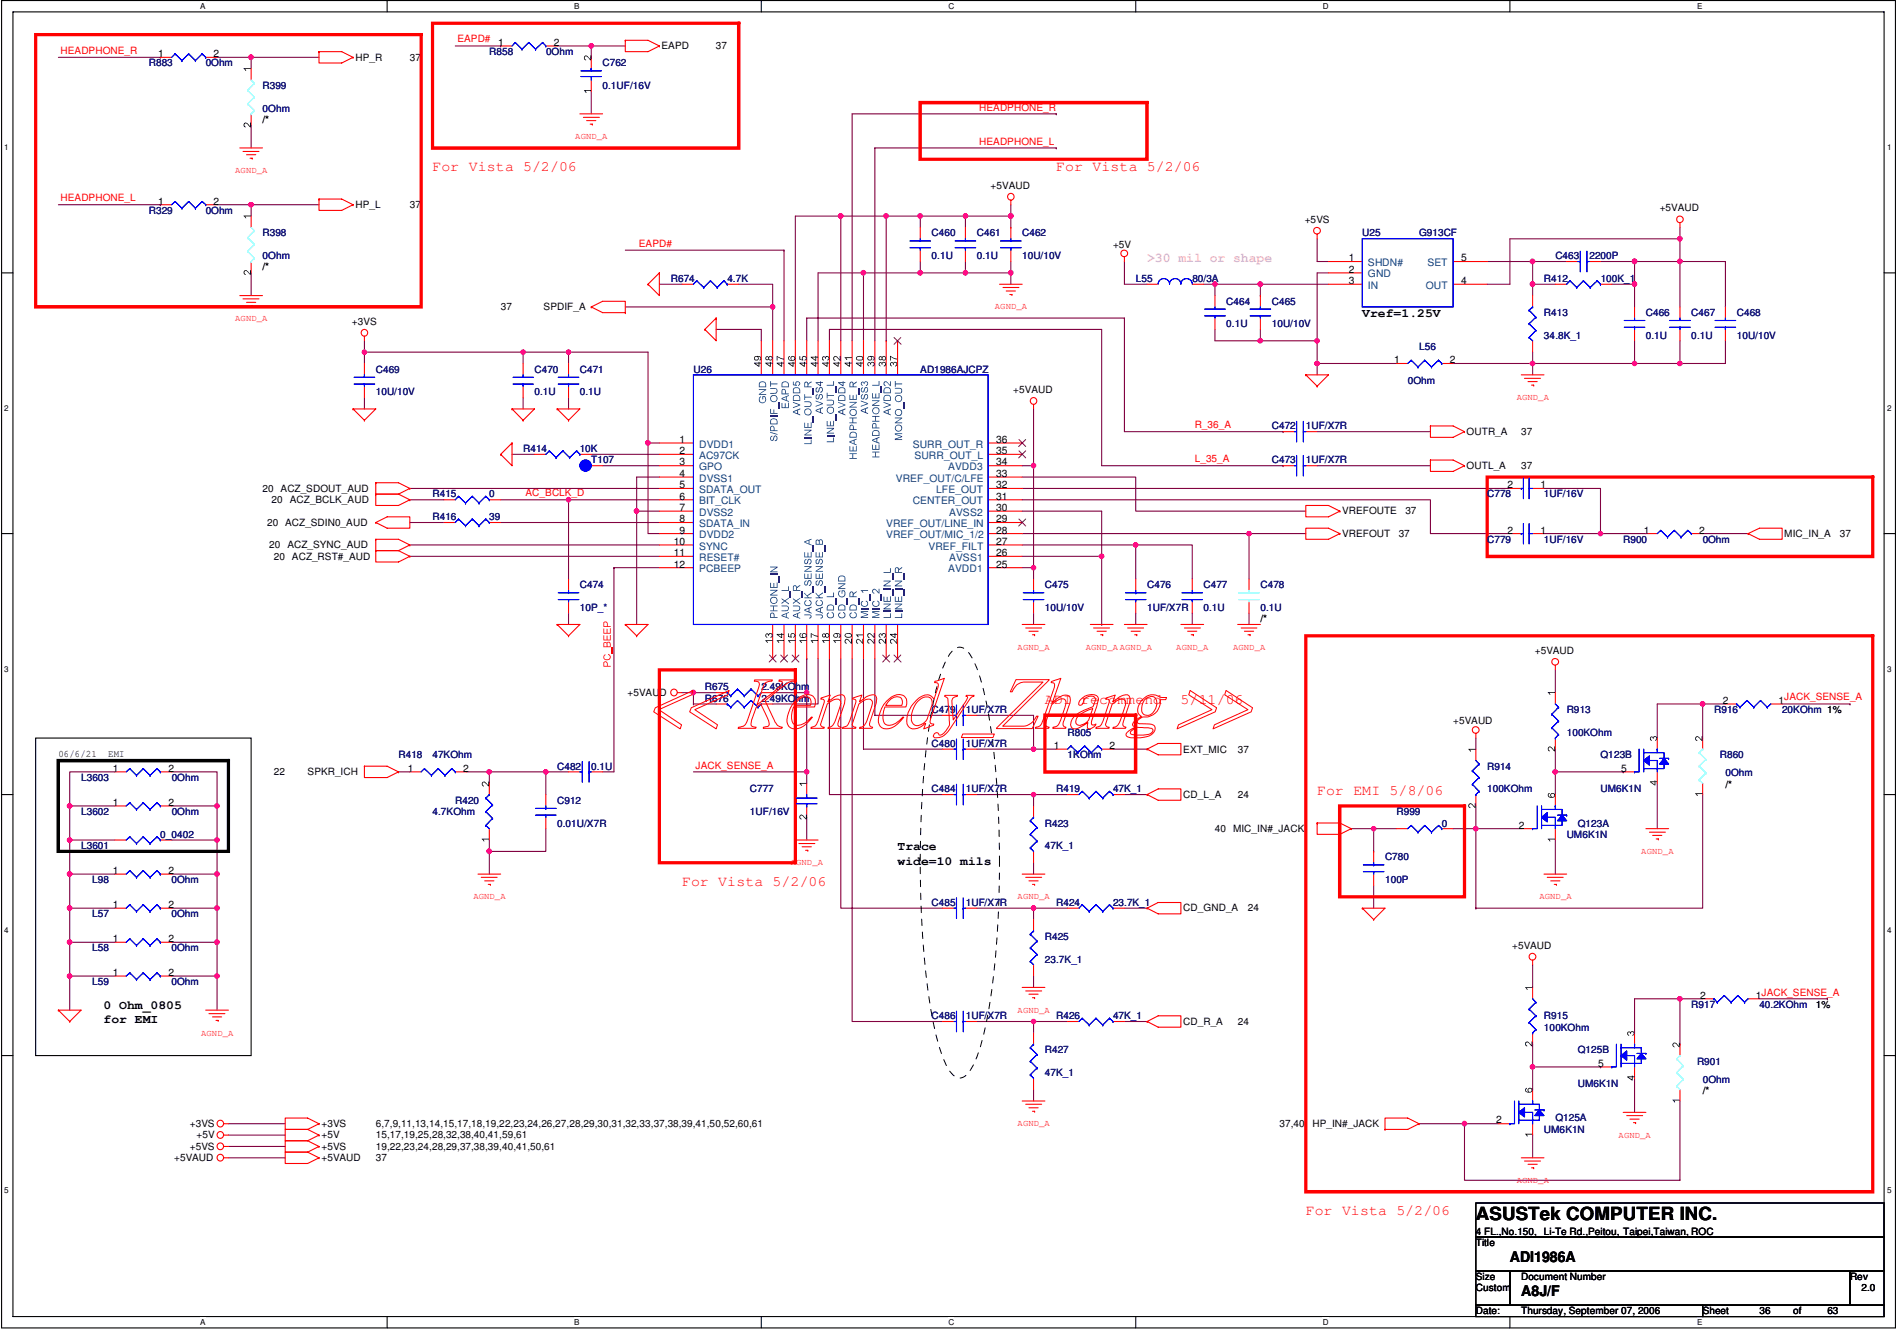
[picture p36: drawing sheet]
<svg xmlns="http://www.w3.org/2000/svg" width="297mm" height="210mm" viewBox="0 0 297 210" stroke-linecap="round" stroke-linejoin="round" font-family="sans-serif">
<defs><g id="words">
<text font-size="2.8" x="231.1" y="191">ASUSTek COMPUTER INC.</text>
<g font-size="2.3" fill="#f00">
<text x="67.7" y="26.8">For Vista 5/2/06</text>
<text x="165.4" y="26.8">For Vista 5/2/06</text>
<text x="163.6" y="110.2">ADI recommend</text>
<text x="184.9" y="110.2">5/11/06</text>
<text x="206.2" y="124.5">For EMI 5/8/06</text>
<text x="106.8" y="138.6">For Vista 5/2/06</text>
<text x="204.5" y="190.2">For Vista 5/2/06</text>
</g>
<g font-size="2.3">
<text x="236.4" y="197.6">ADI1986A</text>
<text x="238.2" y="202.9">A8J/F</text>
</g>
<text font-size="2.1" fill="#ff80ff" x="179.6" y="40.9">&gt;30 mil or shape</text>
<g font-size="1.9">
<text x="213.3" y="49.7">Vref=1.25V</text>
<text x="140.5" y="133.1">Trace</text>
<text x="140.5" y="135.3">wide=10 mils</text>
<text x="16.2" y="158">0 Ohm_0805</text>
<text x="16.2" y="160.2">for EMI</text>
</g>
<g font-size="1.6" fill="#f00">
<text x="9.5" y="8.4">HEADPHONE_R</text>
<text x="71.6" y="6.6">EAPD#</text>
<text x="153.3" y="17.3">HEADPHONE_R</text>
<text x="153.3" y="22.6">HEADPHONE_L</text>
<text x="9.5" y="31.5">HEADPHONE_L</text>
<text x="100" y="38.6">EAPD#</text>
<text x="187.1" y="67">R_36_A</text>
<text x="82.3" y="77.7">AC_BCLK_D</text>
<text x="187.1" y="72.3">L_35_A</text>
<text x="279.4" y="109.6">JACK_SENSE_A</text>
<text x="108.9" y="120.3">JACK_SENSE_A</text>
<text x="275.8" y="155.8">JACK_SENSE_A</text>
</g>
<g font-size="1.6" fill="#000080">
<text x="23.3" y="10.4">R883</text>
<text x="32.2" y="10.4">0Ohm</text>
<text x="76.6" y="8.6">R858</text>
<text x="85.5" y="8.6">0Ohm</text>
<text x="94.4" y="10.4">C762</text>
<text x="41.1" y="13.9">R399</text>
<text x="41.1" y="17.5">0Ohm</text>
<text x="94.4" y="13.9">0.1UF/16V</text>
<text x="23.3" y="33.4">R329</text>
<text x="32.2" y="33.4">0Ohm</text>
<text x="41.1" y="37">R398</text>
<text x="41.1" y="40.6">0Ohm</text>
<text x="145.9" y="37">C460</text>
<text x="145.9" y="40.6">0.1U</text>
<text x="152.9" y="37">C461</text>
<text x="152.9" y="40.6">0.1U</text>
<text x="160.1" y="37">C462</text>
<text x="160.1" y="40.6">10U/10V</text>
<text x="213.3" y="37">U25</text>
<text x="222.2" y="37">G913CF</text>
<text x="243.5" y="40.6">C463</text>
<text x="248.9" y="40.6">2200P</text>
<text x="105" y="44.1">R674</text>
<text x="113.9" y="44.1">4.7K</text>
<text x="177.8" y="44.1">L55</text>
<text x="186.7" y="44.1">80/3A</text>
<text x="192" y="47.7">C464</text>
<text x="199.1" y="47.7">C465</text>
<text x="241.8" y="44.1">R412</text>
<text x="250.7" y="44.1">100K_1</text>
<text x="192" y="51.2">0.1U</text>
<text x="199.1" y="51.2">10U/10V</text>
<text x="241.8" y="49.4">R413</text>
<text x="241.8" y="53">34.8K_1</text>
<text x="257.7" y="49.4">C466</text>
<text x="257.7" y="53">0.1U</text>
<text x="264.8" y="49.4">C467</text>
<text x="264.8" y="53">0.1U</text>
<text x="271.9" y="49.4">C468</text>
<text x="271.9" y="53">10U/10V</text>
<text x="58.8" y="58.3">C469</text>
<text x="83.7" y="58.3">C470</text>
<text x="90.8" y="58.3">C471</text>
<text x="108.6" y="58.3">U26</text>
<text x="144.1" y="58.3">AD1986AJCPZ</text>
<text x="222.2" y="54.8">L56</text>
<text x="58.8" y="61.9">10U/10V</text>
<text x="83.7" y="61.9">0.1U</text>
<text x="90.8" y="61.9">0.1U</text>
<text x="220.4" y="60.1">0Ohm</text>
<text x="81.9" y="70.7">R414</text>
<text x="90.8" y="70.7">10K</text>
<text x="199.1" y="67.2">C472</text>
<text x="204.5" y="67.2">1UF/X7R</text>
<text x="67.7" y="77.9">R415</text>
<text x="76.6" y="77.9">0</text>
<text x="92.6" y="72.5">T107</text>
<text x="199.1" y="72.5">C473</text>
<text x="204.5" y="72.5">1UF/X7R</text>
<text x="232.9" y="77.9">C778</text>
<text x="241.8" y="77.9">1UF/16V</text>
<text x="67.7" y="81.4">R416</text>
<text x="76.6" y="81.4">39</text>
<text x="232.9" y="85">C779</text>
<text x="241.8" y="85">1UF/16V</text>
<text x="254.2" y="85">R900</text>
<text x="266.6" y="85">0Ohm</text>
<text x="90.8" y="92.1">C474</text>
<text x="90.8" y="95.6">10P_*</text>
<text x="163.6" y="92.1">C475</text>
<text x="163.6" y="95.6">10U/10V</text>
<text x="179.6" y="92.1">C476</text>
<text x="179.6" y="95.6">1UF/X7R</text>
<text x="188.5" y="92.1">C477</text>
<text x="188.5" y="95.6">0.1U</text>
<text x="197.4" y="92.1">C478</text>
<text x="197.4" y="95.6">0.1U</text>
<text x="110.4" y="109.8">R676</text>
<text x="110.4" y="108">R675</text>
<text x="119.2" y="109.8">2.49KOhm</text>
<text x="119.2" y="108">2.49KOhm</text>
<text x="145.9" y="111.6">C479</text>
<text x="151.2" y="111.6">1UF/X7R</text>
<text x="245.3" y="111.6">R913</text>
<text x="268.4" y="111.6">R916</text>
<text x="279.1" y="111.6">20KOhm 1%</text>
<text x="62.4" y="118.7">R418</text>
<text x="67.7" y="118.7">47KOhm</text>
<text x="145.9" y="116.9">C480</text>
<text x="151.2" y="116.9">1UF/X7R</text>
<text x="167.2" y="115.1">R805</text>
<text x="167.2" y="118.7">1KOhm</text>
<text x="245.3" y="115.1">100KOhm</text>
<text x="250.6" y="118.7">Q123B</text>
<text x="269.3" y="118.7">R860</text>
<text x="12.7" y="122.3">L3603</text>
<text x="26.9" y="122.3">0Ohm</text>
<text x="71.3" y="125.8">R420</text>
<text x="87.2" y="125.8">C912</text>
<text x="87.2" y="120.5">C482</text>
<text x="92.6" y="120.5">0.1U</text>
<text x="117.4" y="124">C777</text>
<text x="145.9" y="124">C484</text>
<text x="151.2" y="124">1UF/X7R</text>
<text x="165.4" y="124">R419</text>
<text x="174.3" y="124">47K_1</text>
<text x="232.9" y="120.5">R914</text>
<text x="232.9" y="124">100KOhm</text>
<text x="250.6" y="124">UM6K1N</text>
<text x="270.2" y="121.5">0Ohm</text>
<text x="12.7" y="127.6">L3602</text>
<text x="25.1" y="131.1">0_0402</text>
<text x="26.9" y="127.6">0Ohm</text>
<text x="67.7" y="127.6">4.7KOhm</text>
<text x="87.2" y="129.4">0.01U/X7R</text>
<text x="117.4" y="127.6">1UF/16V</text>
<text x="163.6" y="129.4">R423</text>
<text x="218.6" y="127.6">R999</text>
<text x="225.8" y="129.4">0</text>
<text x="245.3" y="131.1">UM6K1N</text>
<text x="247.1" y="129.4">Q123A</text>
<text x="12.7" y="132.9">L3601</text>
<text x="163.6" y="132.9">47K_1</text>
<text x="216.9" y="134.7">C780</text>
<text x="14.4" y="138.2">L98</text>
<text x="14.4" y="143.6">L57</text>
<text x="26.9" y="138.2">0Ohm</text>
<text x="26.9" y="143.6">0Ohm</text>
<text x="145.9" y="141.8">C485</text>
<text x="151.2" y="141.8">1UF/X7R</text>
<text x="165.4" y="141.8">R424</text>
<text x="174.3" y="141.8">23.7K_1</text>
<text x="216.9" y="138.2">100P</text>
<text x="14.4" y="148.9">L58</text>
<text x="26.9" y="148.9">0Ohm</text>
<text x="163.6" y="147.1">R425</text>
<text x="14.4" y="154.2">L59</text>
<text x="26.9" y="154.2">0Ohm</text>
<text x="163.6" y="150.7">23.7K_1</text>
<text x="145.9" y="159.6">C486</text>
<text x="151.2" y="159.6">1UF/X7R</text>
<text x="165.4" y="159.6">R426</text>
<text x="174.3" y="159.6">47K_1</text>
<text x="241.8" y="159.6">R915</text>
<text x="241.8" y="161.3">100KOhm</text>
<text x="264.8" y="157.8">R917</text>
<text x="275.5" y="157.8">40.2KOhm</text>
<text x="163.6" y="164.9">R427</text>
<text x="247.1" y="164.9">Q125B</text>
<text x="265.7" y="166.6">R901</text>
<text x="163.6" y="168.4">47K_1</text>
<text x="247.1" y="170.2">UM6K1N</text>
<text x="266.6" y="169.5">0Ohm</text>
<text x="241.8" y="177.3">UM6K1N</text>
<text x="243.5" y="175.5">Q125A</text>
</g>
<g font-size="1.6">
<text x="24.8" y="8.9">1</text>
<text x="33.4" y="8.9">2</text>
<text x="55.7" y="9.5">HP_R</text>
<text x="64.2" y="9.5">37</text>
<text x="78" y="7.2">1</text>
<text x="86.7" y="7.2">2</text>
<text x="103.6" y="7.7">EAPD</text>
<text x="112.1" y="7.7">37</text>
<text x="41.1" y="19.3">/*</text>
<text x="155.1" y="29.5">+5VAUD</text>
<text x="24.8" y="32">1</text>
<text x="33.4" y="32">2</text>
<text x="55.7" y="32.6">HP_L</text>
<text x="64.2" y="32.6">37</text>
<text x="204.3" y="34.9">+5VS</text>
<text x="259.9" y="33.1">+5VAUD</text>
<text x="174.3" y="38.8">+5V</text>
<text x="211.2" y="40.9">1</text>
<text x="228.8" y="40.9">5</text>
<text x="41.1" y="42.3">/*</text>
<text x="211.2" y="42.7">2</text>
<text x="211.2" y="44.4">3</text>
<text x="228.8" y="44.4">4</text>
<text x="55.1" y="50.8">+3VS</text>
<text x="78.4" y="48.6">37</text>
<text x="85.1" y="48.6">SPDIF_A</text>
<text x="218.3" y="56.9">1</text>
<text x="227" y="56.9">2</text>
<text x="158.7" y="61.5">+5VAUD</text>
<text x="106.4" y="69.3">1</text>
<text x="106.4" y="71.1">2</text>
<text x="156" y="69.3">36</text>
<text x="156" y="71.1">35</text>
<text x="229.7" y="68.1">OUTR_A</text>
<text x="238.2" y="68.1">37</text>
<text x="41.1" y="77">20 ACZ_SDOUT_AUD</text>
<text x="106.4" y="72.9">3</text>
<text x="106.4" y="74.6">4</text>
<text x="106.4" y="76.4">5</text>
<text x="156" y="72.9">34</text>
<text x="156" y="74.6">33</text>
<text x="156" y="76.4">32</text>
<text x="229.7" y="73.4">OUTL_A</text>
<text x="236" y="76.4">2</text>
<text x="238.2" y="73.4">37</text>
<text x="241.2" y="76.4">1</text>
<text x="41.8" y="82.3">20 ACZ_SDIN0_AUD</text>
<text x="42.5" y="78.7">20</text>
<text x="45.4" y="78.7">ACZ_BCLK_AUD</text>
<text x="106.4" y="78.2">6</text>
<text x="106.4" y="80">7</text>
<text x="106.4" y="81.7">8</text>
<text x="106.4" y="83.5">9</text>
<text x="156" y="78.2">31</text>
<text x="156" y="80">30</text>
<text x="156" y="81.7">29</text>
<text x="156" y="83.5">28</text>
<text x="210.1" y="80.5">VREFOUTE</text>
<text x="220.1" y="80.5">37</text>
<text x="236" y="83.5">2</text>
<text x="241.2" y="83.5">1</text>
<text x="257.4" y="83.5">1</text>
<text x="266.1" y="83.5">2</text>
<text x="42.2" y="85.9">20 ACZ_SYNC_AUD</text>
<text x="42.9" y="87.6">20 ACZ_RST#_AUD</text>
<text x="105.5" y="85.3">10</text>
<text x="105.5" y="87.1">11</text>
<text x="105.5" y="88.9">12</text>
<text x="156" y="85.3">27</text>
<text x="156" y="87.1">26</text>
<text x="156" y="88.9">25</text>
<text x="210.1" y="84.1">VREFOUT</text>
<text x="219" y="84.1">37</text>
<text x="279.4" y="84.1">MIC_IN_A</text>
<text x="288.1" y="84.1">37</text>
<text x="197.4" y="97.4">/*</text>
<text x="240.3" y="102.4">+5VAUD</text>
<text x="98.3" y="108.9">+5VAUD</text>
<text x="227.5" y="113.4">+5VAUD</text>
<text x="269.8" y="110.2">2</text>
<text x="278.5" y="110.2">1</text>
<text x="9.1" y="118.5">06/6/21</text>
<text x="16.9" y="118.5">EMI</text>
<text x="165" y="117.3">1</text>
<text x="173.7" y="117.3">2</text>
<text x="185.3" y="117.8">EXT_MIC</text>
<text x="193.8" y="117.8">37</text>
<text x="17.6" y="120.8">1</text>
<text x="26.4" y="120.8">2</text>
<text x="42.9" y="121.4">22</text>
<text x="48.2" y="121.4">SPKR_ICH</text>
<text x="63.8" y="120.8">1</text>
<text x="72.5" y="120.8">2</text>
<text x="185.3" y="124.9">CD_L_A</text>
<text x="193.8" y="124.9">24</text>
<text x="253.8" y="120.8">5</text>
<text x="270.2" y="123.3">/*</text>
<text x="17.6" y="126.2">1</text>
<text x="26.4" y="126.2">2</text>
<text x="190.2" y="130.3">40 MIC_IN#_JACK</text>
<text x="237.8" y="129.7">2</text>
<text x="17.6" y="136.8">1</text>
<text x="26.4" y="136.8">2</text>
<text x="17.6" y="142.1">1</text>
<text x="26.4" y="142.1">2</text>
<text x="185.3" y="142.7">CD_GND_A</text>
<text x="195.4" y="142.7">24</text>
<text x="17.6" y="147.4">1</text>
<text x="26.4" y="147.4">2</text>
<text x="236.8" y="148.5">+5VAUD</text>
<text x="17.6" y="152.8">1</text>
<text x="26.4" y="152.8">2</text>
<text x="185.3" y="160.4">CD_R_A</text>
<text x="193.8" y="160.4">24</text>
<text x="266.2" y="156.3">2</text>
<text x="275" y="156.3">1</text>
<text x="284.3" y="157.8">1%</text>
<text x="250.3" y="167">5</text>
<text x="266.6" y="171.2">/*</text>
<text x="29.7" y="180">+5VS</text>
<text x="29.7" y="176.4">+3VS</text>
<text x="30.8" y="178.2">+5V</text>
<text x="50.3" y="180">+5VS</text>
<text x="50.3" y="178.2">+5V</text>
<text x="50.3" y="176.4">+3VS</text>
<text x="58.8" y="180">19,22,23,24,28,29,37,38,39,40,41,50,61</text>
<text x="58.8" y="176.4">6,7,9,11,13,14,15,17,18,19,22,23,24,26,27,28,29,30,31,32,33,37,38,39,41,50,52,60,61</text>
<text x="58.8" y="178.2">15,17,19,25,28,32,38,40,41,59,61</text>
<text x="200.4" y="176.4">37,40</text>
<text x="205.5" y="176.4">HP_IN#_JACK</text>
<text x="234.3" y="175.9">2</text>
<text x="27.3" y="181.7">+5VAUD</text>
<text x="50.3" y="181.7">+5VAUD</text>
<text x="58.8" y="181.7">37</text>
<text x="231.1" y="195.1">Title</text>
<text x="231.1" y="193.3">4 FL.,No.150, Li-Te Rd.,Peitou, Taipei,Taiwan, ROC</text>
<text x="231.1" y="200.4">Size</text>
<text x="231.1" y="202.1">Custom</text>
<text x="238.2" y="200.4">Document Number</text>
<text x="289.7" y="200.4">Rev</text>
<text x="291.5" y="202.1">2.0</text>
<text x="231.1" y="205.7">Date:</text>
<text x="238.2" y="205.7">Thursday, September 07, 2006</text>
<text x="266.6" y="205.7">Sheet</text>
<text x="275.5" y="205.7">36</text>
<text x="280.8" y="205.7">of</text>
<text x="286.2" y="205.7">63</text>
</g>
<g font-size="1.6" fill="#004080">
<text x="214.2" y="41.7">SHDN#</text>
<text x="223.5" y="41.7">SET</text>
<text x="214.2" y="43.4">GND</text>
<text x="214.2" y="45.2">IN</text>
<text x="223.3" y="45.2">OUT</text>
<text x="109.5" y="70.1">DVDD1</text>
<text x="109.5" y="71.8">AC97CK</text>
<text x="143" y="70.1">SURR_OUT_R</text>
<text x="143.2" y="71.8">SURR_OUT_L</text>
<text x="109.5" y="73.6">GPO</text>
<text x="109.5" y="75.4">DVSS1</text>
<text x="109.5" y="77.2">SDATA_OUT</text>
<text x="140.3" y="75.4">VREF_OUT/C/LFE</text>
<text x="146.6" y="77.2">LFE_OUT</text>
<text x="148.5" y="73.6">AVDD3</text>
<text x="109.5" y="79">BIT_CLK</text>
<text x="109.5" y="80.7">DVSS2</text>
<text x="109.5" y="82.5">SDATA_IN</text>
<text x="138.8" y="82.5">VREF_OUT/LINE_IN</text>
<text x="142.9" y="79">CENTER_OUT</text>
<text x="148.6" y="80.7">AVSS2</text>
<text x="109.5" y="84.2">DVDD2</text>
<text x="109.5" y="86">SYNC</text>
<text x="109.5" y="87.8">RESET#</text>
<text x="109.5" y="89.6">PCBEEP</text>
<text x="138.8" y="84.2">VREF_OUT/MIC_1/2</text>
<text x="145.4" y="86">VREF_FILT</text>
<text x="148.5" y="89.6">AVDD1</text>
<text x="148.6" y="87.8">AVSS1</text>
</g>
<g font-size="1.4" fill="#f00">
<text x="90.1" y="21.8">AGND_A</text>
<text x="36.8" y="27.1">AGND_A</text>
<text x="36.8" y="50.2">AGND_A</text>
<text x="155.8" y="48.4">AGND_A</text>
<text x="237.5" y="62.7">AGND_A</text>
<text x="159.3" y="101.7">AGND_A</text>
<text x="170" y="101.7">AGND_A AGND_A</text>
<text x="184.2" y="101.7">AGND_A</text>
<text x="193.1" y="101.7">AGND_A</text>
<text x="123.8" y="135.4">AGND_A</text>
<text x="257" y="133.6">AGND_A</text>
<text x="74.1" y="140.8">AGND_A</text>
<text x="159.3" y="140.8">AGND_A</text>
<text x="241" y="140.8">AGND_A</text>
<text x="159.3" y="158.5">AGND_A</text>
<text x="31.5" y="162.1">AGND_A</text>
<text x="159.3" y="176.3">AGND_A</text>
<text x="253.4" y="178.1">AGND_A</text>
<text x="237.5" y="185.2">AGND_A</text>
</g>
<g font-size="1.3">
<text x="31.3" y="1.4">A</text>
<text x="89.9" y="1.4">B</text>
<text x="148.5" y="1.4">C</text>
<text x="207.1" y="1.4">D</text>
<text x="265.7" y="1.4">E</text>
<text x=".7" y="23.4">1</text>
<text x="295.5" y="23.4">1</text>
<text x=".7" y="64.3">2</text>
<text x="295.5" y="64.3">2</text>
<text x=".7" y="105.1">3</text>
<text x="295.5" y="105.1">3</text>
<text x=".7" y="146">4</text>
<text x="295.5" y="146">4</text>
<text x=".7" y="186.8">5</text>
<text x="295.5" y="186.8">5</text>
<text x="31.3" y="207.4">A</text>
<text x="89.9" y="207.4">B</text>
<text x="148.5" y="207.4">C</text>
<text x="207.1" y="207.4">D</text>
<text x="265.7" y="207.4">E</text>
</g>
</g></defs>
<path d="M.3 .1h296.5v207.8h-296.5zM2 1.9h293v204.2h-293z" fill="none" stroke="#000" stroke-width=".17"/>
<g fill="#fff">
<path d="M31.3 .3h.9v1.4h-.9z"/>
<path d="M31.3 206.2h.9v1.5h-.9z"/>
</g>
<path d="M60.6 .1v1.8M60.6 206.1v1.8" fill="none" stroke="#000" stroke-width=".17"/>
<g fill="#fff">
<path d="M89.9 .3h.9v1.4h-.9z"/>
<path d="M89.9 206.2h.9v1.5h-.9z"/>
</g>
<path d="M119.2 .1v1.8M119.2 206.1v1.8" fill="none" stroke="#000" stroke-width=".17"/>
<g fill="#fff">
<path d="M148.5 .3h.9v1.4h-.9z"/>
<path d="M148.5 206.2h.9v1.5h-.9z"/>
</g>
<path d="M177.8 .1v1.8M177.8 206.1v1.8" fill="none" stroke="#000" stroke-width=".17"/>
<g fill="#fff">
<path d="M207.1 .3h1v1.4h-1z"/>
<path d="M207.1 206.2h1v1.5h-1z"/>
</g>
<path d="M236.4 .1v1.8M236.4 206.1v1.8" fill="none" stroke="#000" stroke-width=".17"/>
<g fill="#fff">
<path d="M265.7 .3h.9v1.4h-.9z"/>
<path d="M265.7 206.2h.9v1.5h-.9z"/>
<path d="M.7 22.3h.7v1.4h-.7z"/>
<path d="M295.4 22.3h.8v1.4h-.8z"/>
<path d="M.7 63.1h.7v1.5h-.7z"/>
<path d="M295.4 63.1h.8v1.5h-.8z"/>
</g>
<path d="M.3 42.7h1.7M295 42.7h1.8" fill="none" stroke="#000" stroke-width=".17"/>
<g fill="#fff">
<path d="M.7 103.9h.7v1.5h-.7z"/>
<path d="M295.4 103.9h.8v1.5h-.8z"/>
</g>
<path d="M.3 83.5h1.7M295 83.5h1.8" fill="none" stroke="#000" stroke-width=".17"/>
<g fill="#fff">
<path d="M.7 144.8h.7v1.5h-.7z"/>
<path d="M295.4 144.8h.8v1.5h-.8z"/>
</g>
<path d="M.3 124.4h1.7M295 124.4h1.8" fill="none" stroke="#000" stroke-width=".17"/>
<g fill="#fff">
<path d="M.7 185.6h.7v1.5h-.7z"/>
<path d="M295.4 185.6h.8v1.5h-.8z"/>
</g>
<path d="M.3 165.2h1.7M295 165.2h1.8" fill="none" stroke="#000" stroke-width=".17"/>
<path d="M64.2 78.2h5.3M64.2 76.5h39M78.4 78.2h10.6M89 78.2h.1M99.7 74.7v5.3M64.2 85.3h39M78.4 81.8h24.8M99.7 80h.1" fill="none" stroke="#800040" stroke-width=".17"/>
<circle cx="99.7" cy="80" r=".36" fill="#f0f"/>
<circle cx="99.7" cy="80" r=".36" fill="none" stroke="#f0f" stroke-width=".17"/>
<path d="M190.2 44.5h7.2M240 44.5h.1M240 40.9v3.6M270.2 40.9v7.1M64.2 81.8h5.3M160.1 87.1h12.4" fill="none" stroke="#800040" stroke-width=".17"/>
<circle cx="240" cy="40.9" r=".36" fill="#f0f"/>
<circle cx="240" cy="40.9" r=".36" fill="none" stroke="#f0f" stroke-width=".17"/>
<circle cx="240" cy="44.5" r=".36" fill="#f0f"/>
<circle cx="240" cy="44.5" r=".36" fill="none" stroke="#f0f" stroke-width=".17"/>
<path d="M176.1 44.5h3.5M197.4 46.3h.1M197.4 44.5v1.8M232.9 40.9h7.1" fill="none" stroke="#800040" stroke-width=".17"/>
<circle cx="197.3" cy="44.5" r=".36" fill="#f0f"/>
<circle cx="197.3" cy="44.5" r=".36" fill="none" stroke="#f0f" stroke-width=".17"/>
<path d="M176.1 40.9v3.6M188.5 44.5h1.7M190.2 44.5h.1M190.2 44.5v1.8M197.4 44.5h10.6M206.2 40.9h1.8M240 40.9h5.3M243.5 44.5h-3.5v1.8" fill="none" stroke="#800040" stroke-width=".17"/>
<circle cx="190.2" cy="44.5" r=".35" fill="#f0f"/>
<circle cx="190.2" cy="44.5" r=".35" fill="none" stroke="#f0f" stroke-width=".17"/>
<path d="M206.2 37.4v3.5M236.4 37.4v7.1M190.2 51.6v1.7M73.1 120.8h3.5v1.8M76.6 122.6h.1" fill="none" stroke="#800040" stroke-width=".17"/>
<circle cx="76.6" cy="120.8" r=".35" fill="#f0f"/>
<circle cx="76.6" cy="120.8" r=".35" fill="none" stroke="#f0f" stroke-width=".17"/>
<path d="M76.6 120.8h8.9M85.5 120.8h.1" fill="none" stroke="#800040" stroke-width=".17"/>
<circle cx="85.5" cy="120.8" r=".34" fill="#f0f"/>
<circle cx="85.5" cy="120.8" r=".34" fill="none" stroke="#f0f" stroke-width=".17"/>
<path d="M76.6 133.3h.1M76.6 131.5v1.8" fill="none" stroke="#800040" stroke-width=".17"/>
<circle cx="76.6" cy="133.2" r=".36" fill="#f0f"/>
<circle cx="76.6" cy="133.2" r=".36" fill="none" stroke="#f0f" stroke-width=".17"/>
<path d="M89 78.2v12.4M89 90.6h.1M89 96v1.7" fill="none" stroke="#800040" stroke-width=".17"/>
<circle cx="89" cy="78.2" r=".35" fill="#f0f"/>
<circle cx="89" cy="78.2" r=".35" fill="none" stroke="#f0f" stroke-width=".17"/>
<path d="M250.6 40.9h5.3M255.9 40.9h.1M176.1 67.6h24.8M200.9 67.6h.1M206.2 67.6h17.8M206.2 72.9h17.8" fill="none" stroke="#800040" stroke-width=".17"/>
<circle cx="255.9" cy="40.9" r=".35" fill="#f0f"/>
<circle cx="255.9" cy="40.9" r=".35" fill="none" stroke="#f0f" stroke-width=".17"/>
<path d="M152.9 124.4h8.9M161.8 124.4h.1" fill="none" stroke="#800040" stroke-width=".17"/>
<circle cx="161.8" cy="124.4" r=".34" fill="#f0f"/>
<circle cx="161.8" cy="124.4" r=".34" fill="none" stroke="#f0f" stroke-width=".17"/>
<path d="M161.8 135v1.8M161.8 124.4h5.4M176.1 124.4h3.5M152.9 142.2h14.3M161.8 142.2h.1M161.8 142.2v1.7M161.8 152.8v1.8M176.1 142.2h3.5M176.1 159.9h3.5" fill="none" stroke="#800040" stroke-width=".17"/>
<circle cx="161.8" cy="142.1" r=".35" fill="#f0f"/>
<circle cx="161.8" cy="142.1" r=".35" fill="none" stroke="#f0f" stroke-width=".17"/>
<path d="M96.1 88.9h.1M96.1 88.9v31.9M161.8 124.4v1.8" fill="none" stroke="#800040" stroke-width=".17"/>
<g fill="#f00">
<path d="M94.7 102.5l.1-.1v.1a.4 .4 0 0 0-.1 .6 .4 .4 0 0 0 .6 .1 .36 .36 0 0 0 .2-.4 .36 .36 0 0 0-.3-.3v-.1a.54 .54 0 0 1 .3 .7 .54 .54 0 0 1-.8 .2l-.2-.3v-.3z"/>
<path d="M95.8 101.4h.1v1h-.1z"/>
<path d="M94.5 99.4h.1v.7h.4v-.6h.1v.6h.4v-.7h.1v.8h-1.1z"/>
<path d="M94.5 98.4h.1v.7h.4v-.7h.1v.7h.4v-.8h.1v.9h-1.1z"/>
<path d="M94.5 103.6v.8h1.1v-.2h-.4a.52 .52 0 0 0-.4-.7zM94.7 103.7h.2l.1 .5h-.4z"/>
<path d="M94.5 100.6v.7h1.1v-.5a.32 .32 0 0 0-.2-.3 .32 .32 0 0 0-.4 .1 .36 .36 0 0 0-.5 0zM94.7 100.6a.22 .22 0 0 1 .2 0 .22 .22 0 0 1 .1 .3v.3h-.4zM95.2 100.6l.3 .1v.5h-.4z"/>
<path d="M94.5 97.4v.7h1.1v-.1h-.4a.57 .57 0 0 0-.3-.7zM94.7 97.4l.3 .1v.5h-.4z"/>
</g>
<path d="M81.9 55.1h19.6M89 55.1h.1M89 55.1v1.8M81.9 62.2v1.8M89 62.2v1.8M94.4 120.8h1.7" fill="none" stroke="#800040" stroke-width=".17"/>
<circle cx="81.9" cy="55.1" r=".34" fill="#f0f"/>
<circle cx="81.9" cy="55.1" r=".34" fill="none" stroke="#f0f" stroke-width=".17"/>
<circle cx="89" cy="55.1" r=".34" fill="#f0f"/>
<circle cx="89" cy="55.1" r=".34" fill="none" stroke="#f0f" stroke-width=".17"/>
<path d="M57.1 55.1h24.8M81.9 55.1h.1" fill="none" stroke="#800040" stroke-width=".17"/>
<circle cx="57.1" cy="55.1" r=".34" fill="#f0f"/>
<circle cx="57.1" cy="55.1" r=".34" fill="none" stroke="#f0f" stroke-width=".17"/>
<path d="M57.1 53.3v3.6M81.9 55.1v1.8M270.2 53.3v3.6M57.1 62.2v1.8M160.1 85.3h17.7M161.8 96v1.7M177.8 85.3h.1" fill="none" stroke="#800040" stroke-width=".17"/>
<circle cx="177.8" cy="85.3" r=".35" fill="#f0f"/>
<circle cx="177.8" cy="85.3" r=".35" fill="none" stroke="#f0f" stroke-width=".17"/>
<g fill="none" stroke="#800040" stroke-width=".17">
<path d="M121 48v5.3M172.5 72.9h28.4M200.9 72.9h.1M177.8 90.6v-5.3h8.9v5.3M177.8 96v1.7M186.7 96v1.7M195.6 96v1.7M204.5 83.5h-8.9v7.1M152.9 112h8.9M10.9 142.2h7.1M10.9 147.5h7.1M10.9 152.8v5.3"/>
<path d="M26.9 152.8h7.1M34 147.5h.1M34 142.2v5.3"/>
</g>
<circle cx="34" cy="142.1" r=".36" fill="#f0f"/>
<circle cx="34" cy="142.1" r=".36" fill="none" stroke="#f0f" stroke-width=".17"/>
<circle cx="34" cy="147.5" r=".36" fill="#f0f"/>
<circle cx="34" cy="147.5" r=".36" fill="none" stroke="#f0f" stroke-width=".17"/>
<path d="M97.9 48h23.1M121 48h.1" fill="none" stroke="#800040" stroke-width=".17"/>
<circle cx="121" cy="48" r=".35" fill="#f0f"/>
<circle cx="121" cy="48" r=".35" fill="none" stroke="#f0f" stroke-width=".17"/>
<path d="M255.9 56.9h.1M255.9 53.3v3.6M161.8 170.6v1.7" fill="none" stroke="#800040" stroke-width=".17"/>
<circle cx="255.9" cy="56.9" r=".34" fill="#f0f"/>
<circle cx="255.9" cy="56.9" r=".34" fill="none" stroke="#f0f" stroke-width=".17"/>
<path d="M152.9 159.9h14.3M161.8 159.9h.1M161.8 159.9v1.8" fill="none" stroke="#800040" stroke-width=".17"/>
<circle cx="161.8" cy="159.9" r=".34" fill="#f0f"/>
<circle cx="161.8" cy="159.9" r=".34" fill="none" stroke="#f0f" stroke-width=".17"/>
<path d="M101.5 55.1v14.2h1.7M101.5 69.3v14.2h1.7M101.5 69.3h.1" fill="none" stroke="#800040" stroke-width=".17"/>
<circle cx="101.4" cy="69.3" r=".36" fill="#f0f"/>
<circle cx="101.4" cy="69.3" r=".36" fill="none" stroke="#f0f" stroke-width=".17"/>
<g fill="none" stroke="#800040" stroke-width=".17">
<path d="M112.1 51.6h7.1M80.2 71.1h3.5M89 78.2h14.2M92.6 71.1h10.6M94.4 72.9h8.8M64.2 87.1h39M96.1 88.9h7.1M160.1 83.5h35.5M195.6 83.5h.1M131.7 103.1v39.1h15.9M133.4 103.1v56.8h14.2M135.2 103.1v14.2h12.4"/>
<path d="M137 103.1v8.9h10.6"/>
</g>
<circle cx="195.6" cy="83.5" r=".34" fill="#f0f"/>
<circle cx="195.6" cy="83.5" r=".34" fill="none" stroke="#f0f" stroke-width=".17"/>
<path d="M144.1 33.8v1.8M144.1 42.7h7.1M151.2 42.7h.1" fill="none" stroke="#800040" stroke-width=".17"/>
<circle cx="144.1" cy="42.7" r=".36" fill="#f0f"/>
<circle cx="144.1" cy="42.7" r=".36" fill="none" stroke="#f0f" stroke-width=".17"/>
<path d="M144.1 33.8h7.1M151.2 33.8h.1" fill="none" stroke="#800040" stroke-width=".17"/>
<circle cx="151.2" cy="33.8" r=".35" fill="#f0f"/>
<circle cx="151.2" cy="33.8" r=".35" fill="none" stroke="#f0f" stroke-width=".17"/>
<path d="M151.2 33.8h7.1M158.3 33.8h.1" fill="none" stroke="#800040" stroke-width=".17"/>
<circle cx="158.3" cy="33.8" r=".35" fill="#f0f"/>
<circle cx="158.3" cy="33.8" r=".35" fill="none" stroke="#f0f" stroke-width=".17"/>
<path d="M126.3 53.3v-3.5h49.8v17.8M128.1 42.7v10.6M129.9 53.3v-1.7h42.6v21.3M161.8 72.9v16M161.8 88.9h.1" fill="none" stroke="#800040" stroke-width=".17"/>
<circle cx="161.8" cy="88.9" r=".34" fill="#f0f"/>
<circle cx="161.8" cy="88.9" r=".34" fill="none" stroke="#f0f" stroke-width=".17"/>
<path d="M126.3 103.1v5.3h-5.3M126.3 103.1h.1" fill="none" stroke="#800040" stroke-width=".17"/>
<circle cx="126.3" cy="108.4" r=".35" fill="#f0f"/>
<circle cx="126.3" cy="108.4" r=".35" fill="none" stroke="#f0f" stroke-width=".17"/>
<path d="M103.2 44.5h3.6M115.7 44.5h5.3v3.5M206.2 56.9h.1M206.2 53.3v5.4M106.8 108.4h1.8M108.6 110.2h3.5M128.1 103.1v7.1h-7.1" fill="none" stroke="#800040" stroke-width=".17"/>
<circle cx="206.2" cy="56.9" r=".35" fill="#f0f"/>
<circle cx="206.2" cy="56.9" r=".35" fill="none" stroke="#f0f" stroke-width=".17"/>
<path d="M197.4 53.3h8.8M206.2 53.3h.1M206.2 56.9h12.4M206.2 42.7v10.6" fill="none" stroke="#800040" stroke-width=".17"/>
<circle cx="206.2" cy="53.3" r=".35" fill="#f0f"/>
<circle cx="206.2" cy="53.3" r=".35" fill="none" stroke="#f0f" stroke-width=".17"/>
<path d="M99.7 74.7h3.5M10.9 152.8h.1M10.9 147.5v5.3" fill="none" stroke="#800040" stroke-width=".17"/>
<circle cx="10.9" cy="152.8" r=".35" fill="#f0f"/>
<circle cx="10.9" cy="152.8" r=".35" fill="none" stroke="#f0f" stroke-width=".17"/>
<path d="M119.2 51.6v1.7M190.2 53.3h7.2M197.4 53.3h.1M197.4 51.6v1.7M206.2 42.7h1.8M103.2 80h-3.5v17.7M10.9 152.8h7.1" fill="none" stroke="#800040" stroke-width=".17"/>
<circle cx="197.3" cy="53.3" r=".35" fill="#f0f"/>
<circle cx="197.3" cy="53.3" r=".35" fill="none" stroke="#f0f" stroke-width=".17"/>
<path d="M62.4 120.8h1.8M10.9 142.2h.1M10.9 142.2v5.3M35.8 175.9h8.9M35.8 177.7h8.9M35.8 179.5h8.9M35.8 181.2h8.9" fill="none" stroke="#800040" stroke-width=".17"/>
<circle cx="10.9" cy="147.5" r=".36" fill="#f0f"/>
<circle cx="10.9" cy="147.5" r=".36" fill="none" stroke="#f0f" stroke-width=".17"/>
<circle cx="10.9" cy="142.1" r=".36" fill="#f0f"/>
<circle cx="10.9" cy="142.1" r=".36" fill="none" stroke="#f0f" stroke-width=".17"/>
<path d="M97.9 39.2h24.9M122.8 39.2h.1M122.8 39.2v14.1M160.1 76.5h76.3M224 83.5h12.4M241.8 83.5h8.8M250.6 83.5h.1M266.6 83.5h7.1M18 136.8h-7.1v5.4" fill="none" stroke="#800040" stroke-width=".17"/>
<circle cx="250.6" cy="83.5" r=".34" fill="#f0f"/>
<circle cx="250.6" cy="83.5" r=".34" fill="none" stroke="#f0f" stroke-width=".17"/>
<path d="M124.5 33.8h7.2M131.7 33.8h.1M160.1 78.2h63.9v5.3M241.8 76.5h8.8v7h7.1" fill="none" stroke="#800040" stroke-width=".17"/>
<circle cx="131.6" cy="33.8" r=".36" fill="#f0f"/>
<circle cx="131.6" cy="33.8" r=".36" fill="none" stroke="#f0f" stroke-width=".17"/>
<path d="M133.4 17.8v35.5M124.5 33.8v19.5M255.9 40.9h7.2M263.1 40.9h.1" fill="none" stroke="#800040" stroke-width=".17"/>
<circle cx="255.9" cy="40.9" r=".35" fill="#f0f"/>
<circle cx="255.9" cy="40.9" r=".35" fill="none" stroke="#f0f" stroke-width=".17"/>
<circle cx="263" cy="40.9" r=".36" fill="#f0f"/>
<circle cx="263" cy="40.9" r=".36" fill="none" stroke="#f0f" stroke-width=".17"/>
<path d="M236.4 37.4h26.7M255.9 44.5h.1M255.9 40.9v3.6M263.1 40.9v7.1M160.1 88.9h1.7" fill="none" stroke="#800040" stroke-width=".17"/>
<circle cx="255.9" cy="44.5" r=".35" fill="#f0f"/>
<circle cx="255.9" cy="44.5" r=".35" fill="none" stroke="#f0f" stroke-width=".17"/>
<path d="M158.3 35.6h.1M158.3 32v3.6" fill="none" stroke="#800040" stroke-width=".17"/>
<circle cx="158.3" cy="33.8" r=".35" fill="#f0f"/>
<circle cx="158.3" cy="33.8" r=".35" fill="none" stroke="#f0f" stroke-width=".17"/>
<path d="M131.7 33.8h7.1M232.9 44.5h3.5M255.9 44.5v3.5M161.8 72.9h.1M161.8 64v8.9M161.8 88.9v1.7" fill="none" stroke="#800040" stroke-width=".17"/>
<circle cx="161.8" cy="72.9" r=".35" fill="#f0f"/>
<circle cx="161.8" cy="72.9" r=".35" fill="none" stroke="#f0f" stroke-width=".17"/>
<path d="M165.4 23.2h.1M165.4 23.2h-28.4v30.1M108.6 110.2h.1M108.6 108.4v1.8" fill="none" stroke="#800040" stroke-width=".17"/>
<circle cx="108.6" cy="108.4" r=".36" fill="#f0f"/>
<circle cx="108.6" cy="108.4" r=".36" fill="none" stroke="#f0f" stroke-width=".17"/>
<path d="M138.8 33.8h5.3M144.1 33.8h.1M252.4 44.5h3.5M263.1 40.9h7.1M108.6 108.4h3.5" fill="none" stroke="#800040" stroke-width=".17"/>
<circle cx="144.1" cy="33.8" r=".36" fill="#f0f"/>
<circle cx="144.1" cy="33.8" r=".36" fill="none" stroke="#f0f" stroke-width=".17"/>
<path d="M263.1 37.4h.1M263.1 35.6v1.8M160.1 72.9h1.7" fill="none" stroke="#800040" stroke-width=".17"/>
<circle cx="263" cy="37.4" r=".36" fill="#f0f"/>
<circle cx="263" cy="37.4" r=".36" fill="none" stroke="#f0f" stroke-width=".17"/>
<path d="M138.8 33.8v19.5M263.1 37.4v3.5M138.8 53.3h.1" fill="none" stroke="#800040" stroke-width=".17"/>
<circle cx="138.7" cy="33.8" r=".36" fill="#f0f"/>
<circle cx="138.7" cy="33.8" r=".36" fill="none" stroke="#f0f" stroke-width=".17"/>
<g fill="none" stroke="#800040" stroke-width=".17">
<path d="M133.4 17.8h32M165.4 17.8h.1M131.7 33.8v19.5M151.2 33.8v1.8M231.1 115.5v1.8M243.5 117.3v3.5M259.5 110.2h7.1M266.6 110.2h.1M279.1 110.2h10.6M289.7 110.2h.1M26.9 136.8h7.1M231.1 126.2v3.5"/>
<path d="M243.5 131.5v5.3M255.9 156.3v5.4M240 163.4v7.2M240 177.7v3.5M255.9 168.8v5.3"/>
</g>
<circle cx="266.6" cy="110.2" r=".36" fill="#f0f"/>
<circle cx="266.6" cy="110.2" r=".36" fill="none" stroke="#f0f" stroke-width=".17"/>
<path d="M240 167h10.6M250.6 167h.1" fill="none" stroke="#800040" stroke-width=".17"/>
<circle cx="240" cy="167" r=".36" fill="#f0f"/>
<circle cx="240" cy="167" r=".36" fill="none" stroke="#f0f" stroke-width=".17"/>
<path d="M243.5 104.9v3.5M259.5 110.2v5.3M231.1 129.7h7.1M254.2 120.8h.1M254.2 120.8h-10.7v3.6M259.5 122.6v7.1M255.9 156.3h7.2" fill="none" stroke="#800040" stroke-width=".17"/>
<circle cx="243.5" cy="120.8" r=".35" fill="#f0f"/>
<circle cx="243.5" cy="120.8" r=".35" fill="none" stroke="#f0f" stroke-width=".17"/>
<path d="M34 9h5.3M39.3 9h.1M71.3 7.2h7.1M78.4 7.2h.1M92.6 14.3v3.5M9.1 32h16M25.1 32h.1M49.9 32h-10.6v1.8M240 151v3.6" fill="none" stroke="#800040" stroke-width=".17"/>
<circle cx="39.3" cy="9" r=".36" fill="#f0f"/>
<circle cx="39.3" cy="9" r=".36" fill="none" stroke="#f0f" stroke-width=".17"/>
<path d="M9.1 9h16M25.1 9h.1M39.3 9h10.6M39.3 19.6v3.6M87.2 7.2h10.7M34 32h5.3M39.3 32h.1" fill="none" stroke="#800040" stroke-width=".17"/>
<circle cx="39.3" cy="32" r=".35" fill="#f0f"/>
<circle cx="39.3" cy="32" r=".35" fill="none" stroke="#f0f" stroke-width=".17"/>
<path d="M92.6 9h.1M92.6 7.2v1.8" fill="none" stroke="#800040" stroke-width=".17"/>
<circle cx="92.6" cy="7.2" r=".35" fill="#f0f"/>
<circle cx="92.6" cy="7.2" r=".35" fill="none" stroke="#f0f" stroke-width=".17"/>
<path d="M39.3 9v1.8M39.3 42.7v3.6M135.2 42.7h8.9M151.2 42.7h.1M151.2 42.7h7.1M151.2 40.9v1.8M240 56.9v1.8M160.1 80h12.4M126.3 108.4v12.4M129.9 103.1v21.3h17.7" fill="none" stroke="#800040" stroke-width=".17"/>
<circle cx="151.2" cy="42.7" r=".35" fill="#f0f"/>
<circle cx="151.2" cy="42.7" r=".35" fill="none" stroke="#f0f" stroke-width=".17"/>
<path d="M144.1 40.9v1.8M158.3 42.7v1.8M172.5 97.7h.1M172.5 87.1v10.6" fill="none" stroke="#800040" stroke-width=".17"/>
<circle cx="172.5" cy="87.1" r=".35" fill="#f0f"/>
<circle cx="172.5" cy="87.1" r=".35" fill="none" stroke="#f0f" stroke-width=".17"/>
<path d="M135.2 42.7v10.6M108.6 120.8h17.7M126.3 120.8h.1M26.9 142.2h7.1M26.9 147.5h7.1" fill="none" stroke="#800040" stroke-width=".17"/>
<circle cx="126.3" cy="120.8" r=".34" fill="#f0f"/>
<circle cx="126.3" cy="120.8" r=".34" fill="none" stroke="#f0f" stroke-width=".17"/>
<path d="M158.3 42.7h.1M158.3 40.9v1.8M240 55.1v1.8" fill="none" stroke="#800040" stroke-width=".17"/>
<circle cx="158.3" cy="42.7" r=".35" fill="#f0f"/>
<circle cx="158.3" cy="42.7" r=".35" fill="none" stroke="#f0f" stroke-width=".17"/>
<path d="M227.5 56.9h35.6M255.9 56.9h.1M126.3 120.8v1.8M126.3 127.9v3.6M34 152.8v5.3" fill="none" stroke="#800040" stroke-width=".17"/>
<circle cx="240" cy="56.9" r=".35" fill="#f0f"/>
<circle cx="240" cy="56.9" r=".35" fill="none" stroke="#f0f" stroke-width=".17"/>
<path d="M128.1 42.7h7.1M135.2 42.7h.1" fill="none" stroke="#800040" stroke-width=".17"/>
<circle cx="135.2" cy="42.7" r=".36" fill="#f0f"/>
<circle cx="135.2" cy="42.7" r=".36" fill="none" stroke="#f0f" stroke-width=".17"/>
<path d="M263.1 56.9h.1M263.1 56.9h7.1M263.1 53.3v3.6M172.5 80v7.1" fill="none" stroke="#800040" stroke-width=".17"/>
<circle cx="263" cy="56.9" r=".35" fill="#f0f"/>
<circle cx="263" cy="56.9" r=".35" fill="none" stroke="#f0f" stroke-width=".17"/>
<path d="M34 152.8h.1M34 147.5v5.3" fill="none" stroke="#800040" stroke-width=".17"/>
<circle cx="34" cy="152.8" r=".35" fill="#f0f"/>
<circle cx="34" cy="152.8" r=".35" fill="none" stroke="#f0f" stroke-width=".17"/>
<path d="M152.9 117.3h8.9M161.8 117.3h.1M34 136.8v5.4" fill="none" stroke="#800040" stroke-width=".17"/>
<circle cx="161.8" cy="117.3" r=".34" fill="#f0f"/>
<circle cx="161.8" cy="117.3" r=".34" fill="none" stroke="#f0f" stroke-width=".17"/>
<path d="M161.8 112v5.3M85.5 129.7v3.6h-8.9v3.5M89 120.8h-3.5v3.6M222.2 175.9h7.1M229.3 175.9h.1" fill="none" stroke="#800040" stroke-width=".17"/>
<circle cx="229.3" cy="175.9" r=".35" fill="#f0f"/>
<circle cx="229.3" cy="175.9" r=".35" fill="none" stroke="#f0f" stroke-width=".17"/>
<path d="M160.1 74.7h17.7v5.3h26.7M263.1 156.3v7.1M275.5 156.3h10.6M286.1 156.3h.1M263.1 163.4h.1" fill="none" stroke="#800040" stroke-width=".17"/>
<circle cx="263" cy="156.3" r=".35" fill="#f0f"/>
<circle cx="263" cy="156.3" r=".35" fill="none" stroke="#f0f" stroke-width=".17"/>
<path d="M270.2 110.2h-3.6v5.3M231.1 129.7v12.5M266.6 124.4v17.8h-35.5M231.1 142.2h.1M263.1 156.3h3.5M263.1 172.3v12.4h-33.8v-8.8h5.3" fill="none" stroke="#800040" stroke-width=".17"/>
<circle cx="231.1" cy="129.7" r=".35" fill="#f0f"/>
<circle cx="231.1" cy="129.7" r=".35" fill="none" stroke="#f0f" stroke-width=".17"/>
<path d="M211.6 129.7h3.5v3.6M215.1 133.3h.1M227.5 129.7h3.6" fill="none" stroke="#800040" stroke-width=".17"/>
<circle cx="215.1" cy="129.7" r=".34" fill="#f0f"/>
<circle cx="215.1" cy="129.7" r=".34" fill="none" stroke="#f0f" stroke-width=".17"/>
<path d="M161.8 117.3h3.6M174.3 117.3h5.3M26.9 131.5h7.1v5.3M34 136.8h.1M215.1 138.6v3.6M215.1 129.7h3.5" fill="none" stroke="#800040" stroke-width=".17"/>
<circle cx="34" cy="131.5" r=".35" fill="#f0f"/>
<circle cx="34" cy="131.5" r=".35" fill="none" stroke="#f0f" stroke-width=".17"/>
<circle cx="34" cy="136.8" r=".36" fill="#f0f"/>
<circle cx="34" cy="136.8" r=".36" fill="none" stroke="#f0f" stroke-width=".17"/>
<path d="M10.9 136.8h.1M18 131.5h-7.1v5.3" fill="none" stroke="#800040" stroke-width=".17"/>
<circle cx="10.9" cy="131.5" r=".35" fill="#f0f"/>
<circle cx="10.9" cy="131.5" r=".35" fill="none" stroke="#f0f" stroke-width=".17"/>
<circle cx="10.9" cy="136.8" r=".36" fill="#f0f"/>
<circle cx="10.9" cy="136.8" r=".36" fill="none" stroke="#f0f" stroke-width=".17"/>
<path d="M10.9 126.2h.1M18 126.2h-7.1v5.3M18 120.8h-7.1v5.4" fill="none" stroke="#800040" stroke-width=".17"/>
<circle cx="10.9" cy="126.1" r=".35" fill="#f0f"/>
<circle cx="10.9" cy="126.1" r=".35" fill="none" stroke="#f0f" stroke-width=".17"/>
<path d="M26.9 120.8h7.1v5.4M34 126.2h.1" fill="none" stroke="#800040" stroke-width=".17"/>
<circle cx="34" cy="126.1" r=".35" fill="#f0f"/>
<circle cx="34" cy="126.1" r=".35" fill="none" stroke="#f0f" stroke-width=".17"/>
<path d="M26.9 126.2h7.1v5.3M34 131.5h.1" fill="none" stroke="#800040" stroke-width=".17"/>
<g fill="none" stroke="#f00" stroke-width=".17">
<path d="M49.9 8.1v1.8h3.6l1.8-.9M49.9 8.1h.1M49.9 8.1h3.6l1.8 .9M55.3 9h.1M90.8 17.8h3.6M91.4 18.4h2.4M91.9 18.9h1.4M92.4 19.4h.3M92.7 19.4h.1M97.9 6.3v1.8h3.6l1.7-.9M97.9 6.3h.1M97.9 6.3h3.6l1.7 .9"/>
<path d="M103.2 7.2h.1M37.5 23.2h3.6M38.1 23.7h2.5M38.6 24.2h1.4M39.2 24.8h.3M39.5 24.8h.1M49.9 31.2v1.7h3.6l1.8-.9M49.9 31.2h.1M49.9 31.2h3.6l1.8 .8M55.3 32h.1M158.3 31.3v.7M206.2 36.7v.7"/>
<path d="M263.1 34.9v.7M37.5 46.3h3.6M38.1 46.8h2.5M38.6 47.3h1.4M39.2 47.9h.3M39.5 47.9h.1M57.1 52.6v.7M92.6 48h.1M92.6 48l1.8-.8h3.5v1.7M92.6 48l1.8 .9h3.5M97.9 48.9h.1M101.5 44.5h.1"/>
<path d="M103.2 42.7h.1M103.2 42.7v3.6l-1.7-1.8M103.2 42.7l-1.7 1.8M110.4 51.6h.1M112.1 49.8h.1M112.1 49.8v3.5l-1.7-1.7M112.1 49.8l-1.7 1.8M156.5 44.5h3.6M157.1 45h2.5M157.6 45.6h1.4M158.1 46.1h.3M158.4 46.1h.1"/>
<path d="M176.1 40.2v.7M204.5 58.7h.1M204.5 58.7h3.5l-1.8 1.8M204.5 58.7l1.7 1.8M238.2 58.7h3.6M238.7 59.2h2.5M239.3 59.7h1.4M55.3 64h.1M55.3 64h3.5l-1.7 1.8M55.3 64l1.8 1.8M57.1 65.8h.1M58.8 75.6v1.7h3.6"/>
<path d="M58.8 75.6h.1M58.8 77.3v1.8h3.6l1.8-.9M58.8 77.3h.1M58.8 75.6h3.6l1.8 .9M58.8 77.3h3.6M62.4 77.3l1.8 .9M64.2 76.5h.1M64.2 78.2h.1M64.2 76.5l-1.8 .8M78.4 71.1h.1M80.2 64h.1M80.2 69.3h.1"/>
<path d="M80.2 64h3.5l-1.8 1.8M80.2 64l1.7 1.8M80.2 69.3v3.6l-1.8-1.8M80.2 69.3l-1.8 1.8M81.9 65.8h.1M87.2 64h.1M87.2 64h3.6l-1.8 1.8M87.2 64l1.8 1.8M89 65.8h.1M161.8 63.3v.7M204.5 79.1h3.5l1.8 .9-1.8 .9h-3.5zM206.2 60.5h.1"/>
<path d="M224 66.7v1.8h3.5l1.8-.9M224 66.7h.1M224 72v1.8h3.5l1.8-.9M224 72h.1M224 66.7h3.5l1.8 .9M224 72h3.5l1.8 .9M229.3 67.6h.1M229.3 72.9h.1M239.8 60.3h.4M240.2 60.3h.1M58.8 81.8l1.8-.9h3.6v1.8h-3.6zM58.8 81.8h.1"/>
<path d="M58.8 84.4v1.8h3.6M58.8 84.4h.1M58.8 86.2v1.8h3.6l1.8-.9M58.8 86.2h.1M58.8 84.4h3.6l1.8 .9M58.8 86.2h3.6M62.4 86.2l1.8 .9M64.2 85.3h.1M64.2 87.1h.1M64.2 85.3l-1.8 .9M87.2 97.7h.1M87.2 97.7h3.6l-1.8 1.8"/>
<path d="M87.2 97.7l1.8 1.8M89 99.5h.1M97.9 97.7h.1M97.9 97.7h3.6l-1.8 1.8M97.9 97.7l1.8 1.8M99.7 99.5h.1M160.1 97.7h3.5M160.6 98.3h2.5M161.1 98.8h1.5M161.7 99.4h.3M162 99.4h.1M170.7 97.7h3.6"/>
<path d="M171.2 98.3h2.5M171.8 98.8h1.4M172.3 99.4h.4M172.7 99.4h.1M176.1 97.7h3.5M176.6 98.3h2.5M177.1 98.8h1.5M177.7 99.4h.3M178 99.4h.1M184.9 97.7h3.6M185.5 98.3h2.5M186 98.8h1.4"/>
<path d="M186.5 99.4h.4M186.9 99.4h.1M193.8 97.7h3.6M194.3 98.3h2.5M194.9 98.8h1.4M195.4 99.4h.3M195.7 99.4h.1M204.5 82.7h3.5l1.8 .8-1.8 .9h-3.5zM209.8 83.5h.1M209.8 80h.1M273.7 83.5l1.8-.8h3.6v1.7h-3.6zM273.7 83.5h.1"/>
<path d="M57.1 119.9v1.8h3.5l1.8-.9M57.1 119.9h.1M57.1 119.9h3.5l1.8 .9M106.1 108.4h.7M179.6 117.3l1.8-.9h3.5v1.8h-3.5zM179.6 117.3h.1M231.1 114.8v.7M243.5 104.1v.8M62.4 120.8h.1M74.8 136.8h3.6M75.3 137.3h2.5M75.9 137.9h1.4"/>
<path d="M76.5 138.4h.3M76.8 138.4h.1M124.5 131.5h3.6M125.1 132h2.5M125.6 132.5h1.4M126.1 133.1h.4M126.5 133.1h.1M160.1 136.8h3.5M160.6 137.3h2.5M161.1 137.9h1.5M161.7 138.4h.3M162 138.4h.1"/>
<path d="M179.6 124.4l1.8-.9h3.5v1.8h-3.5zM179.6 124.4h.1M206.2 128.8v1.8h3.6l1.8-.9M206.2 128.8h.1M206.2 128.8h3.6l1.8 .9M211.6 129.7h.1M241.8 136.8h3.5M242.3 137.3h2.5M242.8 137.9h1.5M243.4 138.4h.3M243.7 138.4h.1M257.7 129.7h3.6"/>
<path d="M258.3 130.3h2.5M258.8 130.8h1.4M259.3 131.3h.4M259.7 131.3h.1M9.1 158.1h.1M9.1 158.1h3.6l-1.8 1.8M9.1 158.1l1.8 1.8M10.9 159.9h.1M32.2 158.1h3.6M32.7 158.7h2.5M33.3 159.2h1.4M33.8 159.7h.4"/>
<path d="M34.2 159.7h.1M160.1 154.6h3.5M160.6 155.1h2.5M161.1 155.6h1.5M161.7 156.2h.3M162 156.2h.1M179.6 142.2l1.8-.9h3.5v1.7h-3.5zM179.6 142.2h.1M179.6 159.9l1.8-.9h3.5v1.8h-3.5zM179.6 159.9h.1M213.3 142.2h.1M213.3 142.2h3.6l-1.8 1.7"/>
<path d="M213.3 142.2l1.8 1.7M215.1 143.9h.1M240 150.3v.7M35 179.5h.8M35 175.9h.8M35 177.7h.8M48.2 178.6h-3.5v1.7h3.5M48.2 176.8h-3.5v1.8h3.5M48.2 178.6l1.7 .9M48.2 176.8l1.7 .9M49.9 179.5h.1M49.9 177.7h.1"/>
<path d="M49.9 175.9l-1.7-.9h-3.5v1.8h3.5M49.9 175.9h.1M49.9 179.5l-1.7 .8M49.9 177.7l-1.7 .9M49.9 175.9l-1.7 .9M160.1 172.3h3.5M160.6 172.8h2.5M161.1 173.4h1.5M161.7 173.9h.3M162 173.9h.1M216.9 176.8h.1M222.2 175.9h.1"/>
<path d="M222.2 175.9l-1.8-.9h-3.5v1.8M222.2 175.9l-1.8 .9h-3.5M254.2 174.1h3.5M254.7 174.6h2.5M255.2 175.2h1.5M255.8 175.7h.3M256.1 175.7h.1M35 181.2h.8M48.2 180.3h-3.5v1.8h3.5l1.7-.9M48.2 180.3l1.7 .9M49.9 181.2h.1M238.2 181.2h3.6"/>
<path d="M238.7 181.7h2.5M239.3 182.2h1.4M239.8 182.8h.4M240.2 182.8h.1"/>
<circle cx="158.3" cy="30.8" r=".52"/>
<circle cx="176" cy="39.7" r=".53"/>
<circle cx="206.2" cy="36.1" r=".53"/>
<circle cx="263" cy="34.3" r=".52"/>
<circle cx="57.1" cy="52.1" r=".52"/>
<circle cx="161.8" cy="62.8" r=".52"/>
<circle cx="105.5" cy="108.4" r=".52"/>
<circle cx="231.1" cy="114.3" r=".53"/>
<circle cx="243.5" cy="103.6" r=".53"/>
<circle cx="240" cy="149.8" r=".53"/>
<circle cx="34.5" cy="175.9" r=".52"/>
<circle cx="34.5" cy="177.7" r=".52"/>
<circle cx="34.5" cy="179.4" r=".52"/>
<circle cx="34.5" cy="181.2" r=".52"/>
</g>
<path d="M231.1 188.3h63.9v5.3h-63.9zM231.1 193.6h63.9v5.4h-63.9zM231.1 199h5.3v5.3h-5.3zM236.4 199h53.3v5.3h-53.3zM289.7 199h5.3v5.3h-5.3zM231.1 204.3h35.5v1.8h-35.5zM266.6 204.3h28.4v1.8h-28.4z" fill="none" stroke="#000" stroke-width=".17"/>
<path d="M149.2 101.8a1.39 1.39 0 0 1 2.1 0 9.2 9.2 0 0 1 2 3.6 86.9 86.9 0 0 1 3 21.1 151.3 151.3 0 0 1-1.8 33.3 22.8 22.8 0 0 1-2.7 7.9 1.63 1.63 0 0 1-2.6 .6 9.2 9.2 0 0 1-1.9-3.7 87.6 87.6 0 0 1-3-21.1 152.7 152.7 0 0 1 1.8-33.3 22.7 22.7 0 0 1 2.6-7.8z" fill="none" stroke="#000" stroke-width=".16" stroke-dasharray="1 1 1 1 1 1 1 1"/>
<g fill="#f00">
<path d="M232.6 74.4h60.9v13h-.3v-.3h-.2v-12.2h-59.9v11.9h60.1v.3h-.2h.2v.3h-60.6zM293 74.7a.26 .26 0 0 1 .5 0 .26 .26 0 0 1-.5 0zM143.8 15.8h36.1v9.4h-.3v-.3h-.3v-8.6h-34.9v8.4h35.2v.2h-.3h.3v.3h-35.8zM179.3 16.1a.3 .3 0 0 1 .6 0 .3 .3 0 0 1-.6 0z"/>
<path d="M204.2 99.3h89.3v87.5h-.3v-.3h-.2v-86.7h-88.3v86.5h88.5v.2h-.2h.2v.3h-89zM293 99.5a.25 .25 0 0 1 .5 0 .25 .25 0 0 1-.5 0z"/>
<path d="M67.5 3.4h48.4v20.1h-.2v-.3h-.3v-19.3h-47.4v19h47.7v.3h-.3h.3v.3h-48.2zM115.4 3.6a.27 .27 0 0 1 .5 0 .27 .27 0 0 1-.5 0zM5.3 5.2h60.9v43.1h-.2v-.3h-.3v-42.3h-59.9v42.1h60.2v.2h-.3h.3v.3h-60.7zM65.7 5.4a.26 .26 0 0 1 .5 0 .26 .26 0 0 1-.5 0z"/>
<path d="M103 104.6h21.8v30.7h-.3v-.3h-.2v-29.9h-20.8v29.7h21v.2h-.2h.2v.3h-21.5zM124.3 104.8a.26 .26 0 0 1 .5 0 .26 .26 0 0 1-.5 0z"/>
<path d="M209.5 125.9h20.1v14.7h-.3v-.2h-.2v-14h-19v13.7h19.2v.3h-.2h.2v.2h-19.8zM229.1 126.2a.25 .25 0 0 1 .5 0 .25 .25 0 0 1-.5 0zM163.4 111.7h14.7v9.4h-.3v-.3h-.3v-8.6h-13.6v8.4h13.9v.2h-.3h.3v.3h-14.4zM177.6 111.9a.27 .27 0 0 1 .5 0 .27 .27 0 0 1-.5 0z"/>
</g>
<path d="M5.6 115.5h33.7v49.7h-33.7z" fill="none" stroke="#000" stroke-width=".17"/>
<g fill="#000">
<path d="M254.9 161.5h.3l.1 .1a.35 .35 0 0 1 .6 0 .35 .35 0 0 1-.3 .5v-.1a.23 .23 0 0 0 .2-.2 .23 .23 0 0 0-.2-.3 .23 .23 0 0 0-.2 .3h-.1a.18 .18 0 0 0-.1-.2 .18 .18 0 0 0-.3 .1l.2 .4-.3-.2zM261.9 172.1h1.1v.2h-.9l.2 .3h-.1zM262 163.3a.64 .64 0 0 1 .9 .5v-.6h.1v.8l-.1-.1a.78 .78 0 0 0-.8-.5l-.1 .1 .2 .5-.2-.2a.36 .36 0 0 1 0-.5z"/>
<path d="M8.8 118.8h27.2v14.7h-.2v-.2h-.3v-14h-26.1v13.7h26.4v.3h-.3h.3v.2h-27zM35.5 119.1a.27 .27 0 0 1 .5 0 .27 .27 0 0 1-.5 0z"/>
<path d="M254.8 168.5v.1l.7 .5h.1v-.5h.3v-.1h-.3v-.1h-.1v.1zM255 168.6h.5v.4z"/>
</g>
<g fill="none" stroke="#f00" stroke-width=".17">
<path d="M89 90.6v1.8M89 94.2v1.8M112.1 110.2h1.8M119.2 110.2h1.8M18 120.8h1.8M18 136.8h1.8M25.1 120.8h1.8M25.1 136.8h1.8M147.6 124.4h1.8M151.2 124.4h1.7M167.2 159.9h1.7M174.3 159.9h1.8"/>
<path d="M250.6 167h1.8M255.9 161.7v1.7M255.9 167v1.8M263.1 163.4v1.8M263.1 170.6v1.7"/>
</g>
<g fill="none" stroke="#00f" stroke-width=".17">
<path d="M87.4 92.8h3.2M87.4 93.9h3.2M89 93.9h.1M89 92.4v.4M89 93.9v.3M113.9 110.2h.1M113.9 110.2l.5 .5M114.4 110.7h.1M115.5 109.6h.1M115.5 109.6l1 1.1M115.5 109.6l-1.1 1.1M116.5 110.7h.1"/>
<path d="M117.6 109.6h.1M117.6 109.6l1.1 1.1M117.6 109.6l-1.1 1.1M118.7 110.7h.1M119.2 110.2l-.5 .5M20.3 120.3h.1M20.3 136.3h.1M20.3 120.3l1.1 1.1M20.3 120.3l-.5 .5M20.3 136.3l1.1 1M20.3 136.3l-.5 .5M21.4 121.4h.1"/>
<path d="M21.4 137.3h.1M22.4 120.3h.1M22.4 136.3h.1M22.4 120.3l1.1 1.1M22.4 120.3l-1 1.1M22.4 136.3l1.1 1M22.4 136.3l-1 1M23.5 121.4h.1M23.5 137.3h.1M24.6 120.3h.1M24.6 136.3h.1M24.6 120.3l.5 .5"/>
<path d="M24.6 120.3l-1.1 1.1M24.6 136.3l.5 .5M24.6 136.3l-1.1 1M25.1 120.8h.1M25.1 136.8h.1M149.4 124.4h.4M149.8 122.8v3.2M150.8 124.4h.1M150.8 122.8v3.2M150.8 124.4h.4M169.5 159.4h.1M169.5 159.4l-.6 .5"/>
<path d="M169.5 159.4l1.1 1M171.6 159.4h.1M171.6 159.4l-1 1M171.6 159.4l1.1 1M173.7 159.4h.1M173.7 159.4l-1 1M173.7 159.4l.6 .5M174.3 159.9h.1M170.6 160.4h.1M172.7 160.4h.1M252.4 167h.1M253.1 163.4v3.6h-.7"/>
<path d="M253.8 163.4v3.6"/>
</g>
<path d="M262.5 165.7h.1M262.5 170h.1M262.5 167.9h.1M262.5 165.7l1.1 1.1M262.5 170l.6 .6M262.5 167.9l1.1 1.1M263.1 165.2h.1M263.1 165.2l-.6 .5M263.6 166.8h.1M263.6 169h.1M263.6 166.8l-1.1 1.1M263.6 169l-1.1 1" fill="none" stroke="#80ffff" stroke-width=".17"/>
<path d="M253.8 165.2l.9-.7v1.4z" fill="#00f"/>
<path d="M253.8 165.2l.9-.7v1.4zM253.8 166.5h2.1M254.7 165.2h1.2v1.8M255.9 163.4h.1M255.9 163.4v.6h-2.1" fill="none" stroke="#00f" stroke-width=".17"/>
<path d="M257 164.9l.7 .8h-1.4z" fill="#00f"/>
<path d="M252.4 167h.1M253.1 163.4v3.6h-.7M253.8 163.4v3.6M255.9 164h1.1v.9M256.3 164.9h1.4M257 164.9l.7 .8h-1.4zM257 165.7v.8h-1.1M257.7 164.9h.1" fill="none" stroke="#00f" stroke-width=".17"/>
<path d="M253.8 165.2l.9-.7v1.4z" fill="#00f"/>
<path d="M253.8 165.2l.9-.7v1.4zM253.8 166.5h2.1M254.7 165.2h1.2v1.8M255.9 163.4h.1M255.9 163.4v.6h-2.1" fill="none" stroke="#00f" stroke-width=".17"/>
<path d="M257 164.9l.7 .8h-1.4z" fill="#00f"/>
<g fill="none" stroke="#00f" stroke-width=".17">
<path d="M80.3 59.1h3.2M81.9 58.7v.4M245.8 43.9h.1M245.8 43.9l-.5 .6M245.8 43.9l1.1 1.1M246.9 45h.1M247.9 43.9h.1M247.9 43.9l-1 1.1M247.9 43.9l1.1 1.1M249 45h.1M250.1 43.9h.1M250.1 43.9l-1.1 1.1"/>
<path d="M250.1 43.9l.5 .6M250.6 44.5h.1M261.4 50.2h3.3M261.4 51.2h3.3M263.1 51.2h.1M263.1 49.8v.4M263.1 51.2v.4M80.3 60.1h3.2M81.9 60.1h.1M81.9 60.1v.4M160.2 92.8h3.2M160.2 93.9h3.2"/>
<path d="M161.8 93.9h.1M161.8 92.4v.4M161.8 93.9v.3M176.2 92.8h3.2M176.2 93.9h3.2M177.8 92.8h.1M177.8 92.4v.4M177.8 93.9v.3M256.7 117.3v3.5h-.8M257.4 117.3v3.5M255.9 120.8h.1M255.9 164h1.1v.9"/>
<path d="M256.3 164.9h1.4M257 164.9l.7 .8h-1.4zM257 165.7v.8h-1.1M257.7 164.9h.1"/>
</g>
<g fill="none" stroke="#f00" stroke-width=".17">
<path d="M81.9 56.9v1.8M243.5 44.5h1.8M250.6 44.5h1.8M263.1 48v1.8M263.1 51.6v1.7M81.9 60.5v1.7M161.8 90.6v1.8M161.8 94.2v1.8M177.8 90.6v1.8M177.8 94.2v1.8M259.5 115.5v1.8M254.2 120.8h1.7"/>
<path d="M259.5 120.8v1.8"/>
</g>
<g fill="#000">
<path d="M258.5 115.3h.2l.2 .1a.35 .35 0 0 1 .6 0 .35 .35 0 0 1-.3 .6v-.2a.23 .23 0 0 0 .2-.2 .23 .23 0 0 0-.3-.2 .23 .23 0 0 0-.2 .3l-.2-.3a.2 .2 0 0 0-.2 .2 .2 .2 0 0 0 .2 .2v.2a.36 .36 0 0 1-.3-.3 .36 .36 0 0 1 .1-.4z"/>
<path d="M258.4 122.3v.1l.7 .5h.1v-.5h.3v-.1h-.3v-.1h-.1v.1zM258.6 122.4h.5v.4z"/>
</g>
<path d="M257.4 119l.9-.7v1.5z" fill="#00f"/>
<path d="M257.4 119l.9-.7v1.5zM258.3 119h1.2v1.8M259.5 117.3h.1M259.5 117.3v.5h-2.1M257.4 120.3h2.1" fill="none" stroke="#00f" stroke-width=".17"/>
<path d="M260.6 118.7l.7 .9h-1.4z" fill="#00f"/>
<path d="M256.7 117.3v3.5h-.8M257.4 117.3v3.5M259.5 117.8h1.1v.9M259.9 118.7h1.4M260.6 118.7l.7 .9h-1.4zM260.6 119.6v.7h-1.1M261.3 118.7h.1M255.9 120.8h.1" fill="none" stroke="#00f" stroke-width=".17"/>
<path d="M257.4 119l.9-.7v1.5z" fill="#00f"/>
<path d="M257.4 119l.9-.7v1.5zM258.3 119h1.2v1.8M259.5 117.3h.1M259.5 117.3v.5h-2.1M257.4 120.3h2.1" fill="none" stroke="#00f" stroke-width=".17"/>
<path d="M260.6 118.7l.7 .9h-1.4z" fill="#00f"/>
<g fill="none" stroke="#00f" stroke-width=".17">
<path d="M213.3 37.4h14.2v10.6h-14.2zM71.8 77.7h.1M71.8 77.7l-.5 .5M71.8 77.7l1.1 1M72.9 78.7h.1M74 77.7h.1M74 77.7l-1.1 1M74 77.7l1 1M75 78.7h.1M76.1 77.7h.1M76.1 77.7l-1.1 1M76.1 77.7l.5 .5"/>
<path d="M76.6 78.2h.1M259.5 117.8h1.1v.9M259.9 118.7h1.4M260.6 118.7l.7 .9h-1.4zM260.6 119.6v.7h-1.1M261.3 118.7h.1"/>
</g>
<path d="M39.3 10.8v1.7M39.3 17.8v1.8M208 40.9h5.3M208 42.7h5.3M208 44.5h5.3M227.5 40.9h5.4M227.5 44.5h5.4M69.5 78.2h1.8M76.6 78.2h1.8M92.6 72.9h1.8" fill="none" stroke="#f00" stroke-width=".17"/>
<path d="M38.1 10.7h1.2v.1h-.9l.2 .3h-.2zM38.2 19.3a.64 .64 0 0 1 .9 .4l.1-.5h.1v.7h-.2a.58 .58 0 0 0-.7-.5l-.1 .3 .2 .2a.38 .38 0 0 1-.3-.2 .38 .38 0 0 1 0-.4z" fill="#000"/>
<path d="M38.8 16.3h.1M38.8 14.1h.1M38.8 16.3l1 1M38.8 14.1l1 1.1M39.3 17.8h.1M39.3 12.5l.5 .5M39.8 17.3h.1M39.8 13h.1M39.8 15.2h.1M39.8 17.3l-.5 .5M39.8 15.2l-1 1.1M39.8 13l-1 1.1" fill="none" stroke="#80ffff" stroke-width=".17"/>
<circle cx="91.7" cy="72.9" r=".88" fill="#00f"/>
<circle cx="91.7" cy="72.9" r=".88" fill="none" stroke="#00f" stroke-width=".17"/>
<circle cx="91.7" cy="72.9" r=".88" fill="#00f"/>
<g fill="none" stroke="#00f" stroke-width=".17">
<path d="M142.5 37.7h3.2M142.5 38.8h3.2M144.1 38.8h.1M144.1 37.4v.3M144.1 38.8v.4M156.7 37.7h3.2M156.7 38.8h3.2M158.3 38.8h.1M158.3 37.4v.3M158.3 38.8v.4M247.4 39.3v3.2M248.5 39.3v3.2"/>
<path d="M55.5 59.1h3.2M57.1 58.7v.4M87.4 59.1h3.2M89 58.7v.4M195.7 48.4h3.3M195.7 49.4h3.3M197.4 49.4h.1M197.4 48v.4M197.4 49.4v.4M247.1 40.9h.3M248.5 40.9h.1M248.5 40.9h.3"/>
<path d="M55.5 60.1h3.2M57.1 60.1h.1M57.1 60.1v.4M87.4 60.1h3.2M89 60.1h.1M89 60.1v.4M185.1 92.8h3.2M185.1 93.9h3.2M186.7 93.9h.1M186.7 92.4v.4M186.7 93.9v.3M243 113.9h.1"/>
<path d="M243 111.8h.1M243 113.9l1 1.1M243 111.8l1 1.1M243.5 115.5h.1M243.5 110.2l.5 .5M244 115h.1M244 110.7h.1M244 112.9h.1M244 115l-.5 .5M244 112.9l-1 1M244 110.7l-1 1.1M271.9 110.2h.1"/>
<path d="M271.9 110.2l.6 .5M272.5 110.7h.1M273.6 109.6h.1M273.6 109.6l1 1.1M273.6 109.6l-1.1 1.1M274.6 110.7h.1M275.7 109.6h.1M275.7 109.6l1 1.1M275.7 109.6l-1.1 1.1M276.7 110.7h.1M277.3 110.2l-.6 .5M20.3 131h.1"/>
<path d="M20.3 131l-.5 .5M20.3 131l1.1 1M21.4 132h.1M22.4 131h.1M22.4 131l-1 1M22.4 131l1.1 1M23.5 132h.1M24.6 131h.1M24.6 131l-1.1 1M24.6 131l.5 .5M25.1 131.5h.1M124.7 124.9h3.2"/>
<path d="M124.7 125.8h3.2M126.3 126.2h.1M126.3 124.4v.5M126.3 125.8v.4M161.3 132.7h.1M161.3 130.6h.1M161.3 128.5h.1M161.3 132.7l.5 .6M161.3 130.6l1.1 1.1M161.3 128.5l1.1 1M161.8 127.9h.1M161.8 127.9l-.5 .6"/>
<path d="M162.4 131.7h.1M162.4 129.5h.1M162.4 131.7l-1.1 1M162.4 129.5l-1.1 1.1M213.5 136.4h3.2M213.5 135.4h3.2M215.1 135.4h.1M215.1 135v.4M215.1 136.4v.4M221 129.2h.1M221 129.2l-.6 .5M221 129.2l1 1.1"/>
<path d="M222 130.3h.1M223.1 129.2h.1M223.1 129.2l-1.1 1.1M223.1 129.2l1.1 1.1M224.2 130.3h.1M225.3 129.2h.1M225.3 129.2l-1.1 1.1M225.3 129.2l.5 .5M225.8 129.7h.1M20.3 146.9h.1M20.3 146.9l1.1 1.1M20.3 146.9l-.5 .6"/>
<path d="M21.4 148h.1M22.4 146.9h.1M22.4 146.9l1.1 1.1M22.4 146.9l-1 1.1M23.5 148h.1M24.6 146.9h.1M24.6 146.9l.5 .6M24.6 146.9l-1.1 1.1M25.1 147.5h.1M149.4 142.2h.4M149.4 159.9h.4M149.8 140.5v3.3"/>
<path d="M149.8 158.3v3.2M150.8 142.2h.1M150.8 159.9h.1M150.8 140.5v3.3M150.8 158.3v3.2M150.8 142.2h.4M150.8 159.9h.4M161.3 150.5h.1M161.3 148.4h.1M161.3 146.2h.1M161.3 150.5l.5 .5M161.3 148.4l1.1 1"/>
<path d="M161.3 146.2l1.1 1.1M161.8 145.7h.1M161.8 145.7l-.5 .5M162.4 149.4h.1M162.4 147.3h.1M162.4 149.4l-1.1 1.1M162.4 147.3l-1.1 1.1M268.4 156.3h.1M268.4 156.3l.5 .6M268.9 156.9h.1M270 155.8h.1M270 155.8l1.1 1.1"/>
<path d="M270 155.8l-1.1 1.1M271.1 156.9h.1M272.1 155.8h.1M272.1 155.8l1.1 1.1M272.1 155.8l-1 1.1M273.2 156.9h.1M273.7 156.3l-.5 .6"/>
<circle cx="91.7" cy="72.9" r=".88"/>
</g>
<g fill="none" stroke="#f00" stroke-width=".17">
<path d="M39.3 33.8v1.8M144.1 35.6v1.8M144.1 39.2v1.7M158.3 35.6v1.8M158.3 39.2v1.7M39.3 40.9v1.8M57.1 56.9v1.8M89 56.9v1.8M197.4 46.3v1.7M197.4 49.8v1.8M245.3 40.9h1.8M248.8 40.9h1.8"/>
<path d="M57.1 60.5v1.7M89 60.5v1.7M103.2 69.3h5.4M103.2 71.1h5.4M103.2 72.9h5.4M103.2 74.7h5.4M103.2 76.5h5.4M103.2 78.2h5.4M103.2 80h5.4M103.2 81.8h5.4M103.2 83.5h5.4M103.2 85.3h5.4"/>
<path d="M103.2 87.1h5.4M103.2 88.9h5.4M121 97.7v5.4M186.7 90.6v1.8M186.7 94.2v1.8M195.6 90.6v1.8M195.6 94.2v1.8M243.5 108.4v1.8M243.5 115.5v1.8M266.6 115.5v1.8M270.2 110.2h1.7M277.3 110.2h1.8"/>
<path d="M18 131.5h1.8M25.1 131.5h1.8M126.3 122.6v1.8M126.3 126.2v1.7M161.8 126.2v1.7M161.8 133.3v1.7M215.1 133.3v1.7M215.1 136.8v1.8M218.6 129.7h1.8M225.8 129.7h1.7M266.6 122.6v1.8M18 147.5h1.8"/>
<path d="M25.1 147.5h1.8M147.6 142.2h1.8M147.6 159.9h1.8M151.2 142.2h1.7M151.2 159.9h1.7M161.8 143.9v1.8M161.8 151v1.8M266.6 156.3h1.8M273.7 156.3h1.8"/>
</g>
<path d="M38.1 33.7h1.2v.2h-.9l.2 .3h-.2zM38.2 42.4a.67 .67 0 0 1 .9 .4l.1-.5h.1v.8l-.2-.2a.58 .58 0 0 0-.7-.4l-.1 .2 .2 .4-.3-.3zM242.4 108.3h1.1v.2h-.9l.2 .3h-.1zM242.4 117a.62 .62 0 0 1 .9 .4l.1-.6h.1v.8l-.2-.1a.6 .6 0 0 0-.8-.4v.3l.2 .1v.1a.38 .38 0 0 1-.3-.2 .38 .38 0 0 1 0-.4zM265.6 115.3a.76 .76 0 0 1 .8 .5v-.6h.2v.8l-.2-.1a.59 .59 0 0 0-.8-.5v.2l.2 .4-.3-.2zM125.2 122.6h1.1v.1h-.9l.2 .3h-.2zM125.4 127.5a.88 .88 0 0 1 .8 .6v-.6h.1v.8h-.1l-.4-.5a.25 .25 0 0 0-.5-.1 .25 .25 0 0 0 .2 .4v.2l-.1-.1-.2-.2v-.3zM265.4 124.2h1.2v.1h-.9l.1 .3h-.1z" fill="#000"/>
<g fill="none" stroke="#80ffff" stroke-width=".17">
<path d="M38.8 39.3h.1M38.8 37.2h.1M38.8 39.3l1 1.1M38.8 37.2l1 1.1M39.3 35.6l.5 .5M39.8 36.1h.1M39.8 38.3h.1M39.8 38.3l-1 1M39.8 36.1l-1 1.1M39.3 40.9h.1M39.8 40.4h.1M39.8 40.4l-.5 .5"/>
<path d="M194 92.8h3.2M194 93.9h3.2M195.6 93.9h.1M195.6 92.4v.4M195.6 93.9v.3M266.1 117.8h.1M266.1 119.9h.1M266.1 117.8l1 1.1M266.1 119.9l1 1.1M266.6 117.3h.1M266.6 117.3l-.5 .5M267.1 118.9h.1"/>
<path d="M267.1 118.9l-1 1M266.1 122.1h.1M266.1 122.1l.5 .5M267.1 121h.1M267.1 121l-1 1.1"/>
</g>
<path d="M120.5 102.5l1 1.1M121.5 102.5l-1.1 1.1" fill="none" stroke="#804000" stroke-width=".16"/>
<g fill="#004080">
<path d="M120.6 94.8h1.1v.1h-.5v.6h.5v.2h-1.1v-.2h.5v-.6h-.5z"/>
<path d="M120.6 92.3h1.1v.2l-.9 .6h.9v.1h-1.1v-.2l.9-.5h-.9z"/>
<path d="M120.6 91.2h.1v.7h.4v-.6h.1v.6h.4v-.7h.1v.8h-1.1z"/>
<path d="M121.9 90.2h.2v.9h-.2z"/>
<path d="M120.6 89.8h1.1v.2h-1.1z"/>
<path d="M120.6 88.7h1.1v.2l-.9 .6h.9v.1h-1.1v-.1l.9-.7h-.9z"/>
<path d="M120.6 96v.7h1.1v-.1h-.4a.57 .57 0 0 0-.2-.7zM120.8 96.1l.1-.1 .2 .2 .1 .4h-.5z"/>
<path d="M120.6 93.9a.57 .57 0 0 0 1.1 0 .57 .57 0 0 0-1.1 0zM120.7 94a.45 .45 0 0 1 .9 0 .45 .45 0 0 1-.9 0z"/>
</g>
<path d="M120 99.2l.2-.1 .1 .2a.35 .35 0 0 1 .7 0 .35 .35 0 0 1-.4 .5v-.1a.23 .23 0 0 0 .3-.3 .23 .23 0 0 0-.3-.2 .23 .23 0 0 0-.2 .4l-.2-.3a.2 .2 0 0 0-.3 .2 .2 .2 0 0 0 .2 .2v.1a.36 .36 0 0 1-.2-.2 .36 .36 0 0 1 .1-.4zM119.8 100.2h1.2v.1h-.9l.2 .3h-.2z" fill="#000"/>
<path d="M122.8 97.7v5.4" fill="none" stroke="#f00" stroke-width=".17"/>
<path d="M122.3 102.5l1 1.1M123.3 102.5l-1.1 1.1" fill="none" stroke="#804000" stroke-width=".16"/>
<g fill="#004080">
<path d="M122.4 94.8h.6a.45 .45 0 0 1 .5 .4 .45 .45 0 0 1-.5 .5h-.6v-.2h.6a.32 .32 0 0 0 .4-.3 .32 .32 0 0 0-.4-.3h-.6z"/>
<path d="M122.4 93.6l.5 .4 .6-.4v.1l-.5 .4 .5 .3v.2l-.6-.5-.5 .4v-.1l.4-.3-.4-.3z"/>
<path d="M123.7 92.6h.2v1h-.2z"/>
<path d="M122.4 92.4h1v-.6h.1v.7h-1.1z"/>
<path d="M122.4 96.3v.1l1.1 .5v-.2l-.3-.1v-.5l.3-.2v-.1zM122.5 96.4l.6-.3v.5z"/>
</g>
<g fill="#000">
<path d="M121.6 100.2h1.2v.1h-.9l.1 .3h-.1z"/>
<path d="M121.6 99.2v.2l.7 .5h.2v-.5h.3v-.2h-.3v-.1h-.2v.1zM121.8 99.4h.5v.3z"/>
</g>
<path d="M124.5 97.7v5.4" fill="none" stroke="#f00" stroke-width=".17"/>
<path d="M124 102.5l1.1 1.1M125.1 102.5l-1.1 1.1" fill="none" stroke="#804000" stroke-width=".16"/>
<g fill="#004080">
<path d="M124.2 94.8h.6a.45 .45 0 0 1 .5 .4 .45 .45 0 0 1-.5 .5h-.6v-.2h.6a.32 .32 0 0 0 .4-.3 .32 .32 0 0 0-.4-.3h-.6z"/>
<path d="M124.2 93.6l.5 .4 .6-.4v.1l-.5 .4 .5 .3v.2l-.6-.5-.5 .4v-.1l.3-.3-.3-.3z"/>
<path d="M125.5 92.6h.1v1h-.1z"/>
<path d="M124.2 96.3v.1l1.1 .5v-.2l-.3-.1v-.5l.3-.2v-.1zM124.3 96.4l.5-.3v.5z"/>
<path d="M124.2 91.7v.8h1.1v-.1h-.5v-.3l.5-.4v-.1l-.5 .3-.2-.3zM124.3 91.8a.22 .22 0 0 1 .3 0 .22 .22 0 0 1 .1 .2v.4h-.4z"/>
</g>
<path d="M123.4 99.1h.1v.5l.3 .1a.36 .36 0 0 1 .2-.6 .36 .36 0 0 1 .5 .3 .36 .36 0 0 1-.3 .4v-.1a.25 .25 0 0 0 .1-.4 .25 .25 0 0 0-.4 0 .25 .25 0 0 0 .1 .4v.1l-.6-.1zM123.4 100.2h1.1v.1h-.8l.1 .3h-.1z" fill="#000"/>
<path d="M126.3 97.7v5.4" fill="none" stroke="#f00" stroke-width=".17"/>
<g fill="#004080">
<path d="M125.9 96.2h.8a.32 .32 0 0 1 .4 .3 .32 .32 0 0 1-.4 .3v-.1a.2 .2 0 0 0 .2-.2 .2 .2 0 0 0-.2-.2h-.8z"/>
<path d="M126.1 94l.1-.1 .1 .2a.38 .38 0 0 0-.1 .5 .38 .38 0 0 0 .6 0 .38 .38 0 0 0-.1-.6v-.1a.54 .54 0 0 1 .3 .8 .54 .54 0 0 1-.8 .1l-.3-.3v-.3z"/>
<path d="M125.9 92.8l.5 .4 .7-.5v.2l-.7 .4 .3 .2h.4v.1h-1.2v-.1h.6l-.6-.6z"/>
<path d="M127.3 91.8h.1v1h-.1z"/>
<path d="M126 91l.3-.2v.2a.26 .26 0 0 0-.3 .3 .26 .26 0 0 0 .3 .2 .63 .63 0 0 1 .4-.7 .45 .45 0 0 1 .4 .5 .45 .45 0 0 1-.4 .4v-.1a.3 .3 0 0 0 .3-.3 .3 .3 0 0 0-.3-.3l-.1 .1a.37 .37 0 0 1-.2 .5 .37 .37 0 0 1-.5-.1z"/>
<path d="M125.9 89.8h.2v.7h.3v-.7h.2v.7h.4v-.8h.1v.9h-1.2z"/>
<path d="M125.9 88.6h1.2v.2l-1 .6h1v.1h-1.2v-.1l1-.7h-1z"/>
<path d="M126 87.6l.3-.1v.1a.26 .26 0 0 0-.3 .3 .26 .26 0 0 0 .3 .2 .63 .63 0 0 1 .4-.6 .45 .45 0 0 1 .4 .4 .45 .45 0 0 1-.4 .4v-.1a.3 .3 0 0 0 .3-.3 .3 .3 0 0 0-.3-.3l-.1 .2a.37 .37 0 0 1-.2 .4 .37 .37 0 0 1-.5-.1z"/>
<path d="M125.9 86.4h.2v.7h.3v-.6h.2v.6h.4v-.7h.1v.8h-1.2z"/>
<path d="M127.3 85.4h.1v1h-.1z"/>
<path d="M125.9 95.4v.2l1.2 .5v-.2l-.4-.1v-.6l.4-.1v-.1zM126.1 95.5l.5-.2v.4z"/>
<path d="M125.9 84.8v.1l1.2 .5v-.1l-.4-.2v-.5l.4-.1v-.2zM126.1 84.8l.5-.2v.5z"/>
</g>
<g fill="#000">
<path d="M125.2 100.2h1.1v.1h-.9l.2 .3h-.2z"/>
<path d="M125.2 99.2a.54 .54 0 0 0 .5 .7 .54 .54 0 0 0 .6-.5 .37 .37 0 0 0-.6-.3 .37 .37 0 0 0 0 .6 .28 .28 0 0 1-.4-.1 .28 .28 0 0 1 .2-.4v-.1zM125.7 99.5a.26 .26 0 0 1 .5 0 .26 .26 0 0 1-.5 0z"/>
</g>
<path d="M121 53.3v5.4" fill="none" stroke="#f00" stroke-width=".17"/>
<g fill="#004080">
<path d="M120.7 68.3l.2-.1v.1a.26 .26 0 0 0-.2 .3 .26 .26 0 0 0 .3 .2 .45 .45 0 0 1 .5-.6 .46 .46 0 0 1 .2 .5 .46 .46 0 0 1-.4 .3v-.1a.3 .3 0 0 0 .3-.3 .3 .3 0 0 0-.3-.3v.2a.46 .46 0 0 1-.4 .5 .41 .41 0 0 1-.2-.7z"/>
<path d="M120.6 67.6l1.1 .3v.2l-1.1-.4z"/>
<path d="M120.6 65h1.1v.2h-1.1z"/>
<path d="M120.6 64h.1v.6h.4v-.5h.1v.5h.5v.2h-1.1z"/>
<path d="M121.9 63h.2v1h-.2z"/>
<path d="M120.6 60.7h.6a.45 .45 0 0 1 .5 .5 .45 .45 0 0 1-.5 .4h-.6v-.1h.6a.32 .32 0 0 0 .4-.3 .32 .32 0 0 0-.4-.3h-.6z"/>
<path d="M120.6 59.6h.1v.4h1v.2h-1v.3h-.1z"/>
<path d="M120.6 66.8v.7h1.1v-.1h-.4a.54 .54 0 0 0-.4-.8zM120.8 66.8h.2l.1 .1 .1 .5h-.5z"/>
<path d="M120.7 65.7l-.1 .7h1.1v-.5a.62 .62 0 0 0-1-.2zM120.9 65.7a.52 .52 0 0 1 .6 0 .52 .52 0 0 1 .1 .6h-.9v-.5z"/>
<path d="M120.6 62.4a.57 .57 0 0 0 1.1 0 .57 .57 0 0 0-1.1 0zM120.7 62.4a.45 .45 0 0 1 .9 0 .45 .45 0 0 1-.9 0z"/>
</g>
<g fill="#000">
<path d="M119.9 55.8a.3 .3 0 0 0 0 .5 .3 .3 0 0 0 .4 0 .34 .34 0 0 0 .6 .1 .34 .34 0 0 0 0-.6 .34 .34 0 0 0-.6 .1l-.2-.1zM119.9 56.1a.2 .2 0 0 1 .4 0 .2 .2 0 0 1-.4 0zM120.4 56.1a.25 .25 0 0 1 .5 0 .25 .25 0 0 1-.5 0z"/>
<path d="M119.8 56.8v.1l.8 .5h.1v-.5h.3v-.1h-.3v-.2h-.1v.2zM120.1 56.9h.5v.3z"/>
</g>
<path d="M122.8 53.3v5.4" fill="none" stroke="#f00" stroke-width=".17"/>
<g fill="#004080">
<path d="M122.4 63.1h.1v.7h.4v-.7h.1v.7h.4v-.8h.1v.9h-1.1z"/>
<path d="M122.4 62.3v.2l1.1 .4v-.1l-.3-.1v-.6l.3-.1v-.2zM122.5 62.4l.6-.3v.5z"/>
<path d="M122.6 60.9l-.2 .2v.6h1.1v-.1h-.4a.57 .57 0 0 0-.3-.7zM122.5 61.1l.3-.1 .1 .6h-.4z"/>
<path d="M122.5 59.9l-.1 .7h1.1v-.4a.61 .61 0 0 0-.4-.5 .61 .61 0 0 0-.6 .2zM122.5 60a.51 .51 0 0 1 .7-.1 .51 .51 0 0 1 .2 .6h-.9z"/>
</g>
<g fill="#000">
<path d="M121.6 55.7l.6 .3 .6 .1v.2l-.6-.2-.5-.3v.6h-.1z"/>
<path d="M121.6 56.8v.1l.7 .5h.2v-.5h.3v-.1h-.3v-.2h-.2v.2zM121.8 56.9h.5v.3z"/>
</g>
<path d="M124.5 53.3v5.4" fill="none" stroke="#f00" stroke-width=".17"/>
<g fill="#004080">
<path d="M124.2 62.9l1.1 .4v.2l-1.1 .4v-.1l.9-.4-.9-.4z"/>
<path d="M124.2 59.7h.1v.5h.3a.37 .37 0 0 1 .1-.5 .37 .37 0 0 1 .6 .2 .37 .37 0 0 1-.3 .5v-.1a.26 .26 0 0 0 .1-.3 .26 .26 0 0 0-.3-.2 .26 .26 0 0 0-.1 .3l.1 .3-.6-.1z"/>
<path d="M124.2 64.4v.2l1.1 .4v-.1l-.3-.2v-.5l.3-.1v-.2zM124.3 64.5l.5-.2v.4z"/>
<path d="M124.3 61.9l-.1 .2v.6h1.1v-.6a.6 .6 0 0 0-1-.2zM124.4 62a.47 .47 0 0 1 .5-.1 .47 .47 0 0 1 .3 .4v.3h-.9v-.5z"/>
<path d="M124.3 60.7l-.1 .3v.6h1.1v-.6a.6 .6 0 0 0-1-.3zM124.4 60.8a.52 .52 0 0 1 .6 0 .52 .52 0 0 1 .2 .6h-.9v-.4z"/>
</g>
<g fill="#000">
<path d="M123.6 55.8a.42 .42 0 0 0-.1 .5 .42 .42 0 0 0 .5 .2l.2-.1a.36 .36 0 0 0 .3-.4 .36 .36 0 0 0-.5-.2 .36 .36 0 0 0-.1 .5 .28 .28 0 0 1-.4-.1 .28 .28 0 0 1 .2-.4v-.1zM123.9 56.1a.27 .27 0 0 1 .5 0 .27 .27 0 0 1-.5 0z"/>
<path d="M123.4 56.8v.1l.7 .5h.1v-.5h.3v-.1h-.3v-.2h-.1v.2zM123.6 56.9h.5v.3z"/>
</g>
<path d="M126.3 53.3v5.4" fill="none" stroke="#f00" stroke-width=".17"/>
<g fill="#004080">
<path d="M125.9 69.4h1.1v-.6h.1v.7h-1.2z"/>
<path d="M125.9 68.4h1.2v.2h-1.2z"/>
<path d="M125.9 67.3h1.2v.1l-1 .6h1v.2h-1.2v-.2l1-.6h-1z"/>
<path d="M125.9 66.2h.2v.6h.3v-.6h.2v.6h.4v-.7h.1v.9h-1.2z"/>
<path d="M127.3 65.1h.1v1h-.1z"/>
<path d="M125.9 62.8h.7a.45 .45 0 0 1 .5 .5 .45 .45 0 0 1-.5 .4h-.7v-.1h.7a.32 .32 0 0 0 .4-.3 .32 .32 0 0 0-.4-.4h-.7z"/>
<path d="M125.9 61.7h.2v.4h1v.1h-1v.4h-.2z"/>
<path d="M127.3 60.7h.1v1h-.1z"/>
<path d="M125.9 64.5a.6 .6 0 0 0 1.2 0 .6 .6 0 0 0-1.2 0zM126 64.5a.5 .5 0 0 1 1 0 .5 .5 0 0 1-1 0z"/>
<path d="M126.1 59.8l-.2 .1v.7h1.2v-.1h-.5v-.3l.5-.3v-.2l-.5 .4-.2-.3zM126.1 59.9a.21 .21 0 0 1 .3 0 .21 .21 0 0 1 0 .3v.3h-.3z"/>
</g>
<g fill="#000">
<path d="M125.2 55.8h.1v.4l.3 .1a.37 .37 0 0 1 .1-.5 .37 .37 0 0 1 .5 .1 .37 .37 0 0 1-.2 .5v-.1a.25 .25 0 0 0 .1-.4 .25 .25 0 0 0-.4 0 .25 .25 0 0 0 .1 .4v.1l-.6-.1z"/>
<path d="M125.2 56.8v.1l.7 .5h.1v-.5h.3v-.1h-.3v-.2h-.1v.2zM125.4 56.9h.5v.3z"/>
</g>
<path d="M128.1 53.3v5.4" fill="none" stroke="#f00" stroke-width=".17"/>
<g fill="#004080">
<path d="M127.7 62.7l1.2 .4v.1l-1.2 .5v-.2l1-.3-1-.4z"/>
<path d="M127.8 61.8l.3-.1v.1a.26 .26 0 0 0-.3 .3 .26 .26 0 0 0 .3 .3v-.1a.45 .45 0 0 1 .5-.6 .46 .46 0 0 1 .3 .5 .46 .46 0 0 1-.5 .4v-.2a.32 .32 0 0 0 .3-.3 .32 .32 0 0 0-.3-.3l-.1 .2a.35 .35 0 0 1-.1 .5 .35 .35 0 0 1-.5-.2z"/>
<path d="M127.8 60.7l.3-.1v.1a.26 .26 0 0 0-.3 .3 .26 .26 0 0 0 .3 .3 .63 .63 0 0 1 .4-.7 .45 .45 0 0 1 .4 .5 .45 .45 0 0 1-.5 .4v-.2a.3 .3 0 0 0 .3-.3 .3 .3 0 0 0-.3-.3v.2a.37 .37 0 0 1-.2 .5 .37 .37 0 0 1-.5-.1v-.5z"/>
<path d="M127.7 64.2v.1l1.2 .5v-.1l-.4-.2v-.5l.4-.1v-.2zM127.8 64.3l.6-.2v.4z"/>
<path d="M127.7 59.8v.1l.7 .6h.2v-.6h.3v-.1h-.3v-.1h-.2v.1zM127.9 59.9h.5v.4z"/>
</g>
<g fill="#000">
<path d="M127 56.8v.1l.7 .5h.1v-.5h.3v-.1h-.3v-.2h-.1v.2zM127.2 56.9h.5v.3z"/>
<path d="M127 55.8v.2l.7 .5h.1v-.5h.3v-.2h-.3v-.1h-.1v.1zM127.2 56h.5v.3z"/>
</g>
<path d="M129.9 53.3v5.4" fill="none" stroke="#f00" stroke-width=".17"/>
<g fill="#004080">
<path d="M129.5 69.1h1v-.6h.1v.7h-1.1z"/>
<path d="M129.5 68.1h1.1v.2h-1.1z"/>
<path d="M129.5 67h1.1v.1l-.9 .6h.9v.2h-1.1v-.2l.9-.6h-.9z"/>
<path d="M129.5 65.9h.1v.7h.4v-.6h.1v.6h.4v-.7h.1v.8h-1.1z"/>
<path d="M130.8 64.9h.2v.9h-.2z"/>
<path d="M129.5 62.6h.6a.45 .45 0 0 1 .5 .4 .45 .45 0 0 1-.5 .5h-.6v-.2h.6a.32 .32 0 0 0 .4-.3 .32 .32 0 0 0-.4-.3h-.6z"/>
<path d="M129.5 61.5h.1v.3h1v.2h-1v.4h-.1z"/>
<path d="M130.8 60.5h.2v1h-.2z"/>
<path d="M129.5 60.2h1v-.6h.1v.8h-1.1z"/>
<path d="M129.5 64.2a.58 .58 0 0 0 1.1 0 .58 .58 0 0 0-1.1 0zM129.6 64.2a.45 .45 0 0 1 .9 0 .45 .45 0 0 1-.9 0z"/>
</g>
<g fill="#000">
<path d="M128.7 55.9a.28 .28 0 0 1 .3-.1 .28 .28 0 0 1 .2 .1 .34 .34 0 0 1 .6 0 .34 .34 0 0 1-.3 .5v-.1a.22 .22 0 0 0 .2-.3 .22 .22 0 0 0-.2-.1 .22 .22 0 0 0-.2 .3h-.1a.21 .21 0 0 0-.1-.3 .21 .21 0 0 0-.3 .2 .21 .21 0 0 0 .2 .2v.1a.37 .37 0 0 1-.3-.5z"/>
<path d="M128.7 56.8v.1l.8 .5h.1v-.5h.3v-.1h-.3v-.2h-.1v.2zM128.9 56.9h.6v.3z"/>
</g>
<path d="M131.7 53.3v5.4" fill="none" stroke="#f00" stroke-width=".17"/>
<g fill="#004080">
<path d="M131.2 62.9l1.2 .4v.2l-1.2 .4v-.1l1-.4-1-.4z"/>
<path d="M131.2 64.4v.2l1.2 .4v-.1l-.4-.2v-.5l.4-.1v-.2zM131.4 64.5l.5-.2v.4z"/>
<path d="M131.4 61.9l-.1 .3-.1 .5h1.2v-.4a.56 .56 0 0 0-.4-.5 .56 .56 0 0 0-.6 .1zM131.5 62a.43 .43 0 0 1 .5-.1 .43 .43 0 0 1 .2 .4v.3h-.8v-.4z"/>
<path d="M131.4 60.7l-.1 .3-.1 .6h1.2v-.5a.56 .56 0 0 0-.4-.5 .56 .56 0 0 0-.6 .1zM131.5 60.8a.5 .5 0 0 1 .6 0 .5 .5 0 0 1 .1 .6h-.8v-.4z"/>
<path d="M131.2 59.8v.1l.7 .6h.2v-.6h.3v-.1h-.3v-.1h-.2v.1zM131.4 59.9h.5v.4z"/>
</g>
<g fill="#000">
<path d="M130.7 55.7a.8 .8 0 0 1 .8 .6v-.6h.1v.8l-.2-.2a.59 .59 0 0 0-.7-.4l-.1 .3 .2 .3a.38 .38 0 0 1-.3-.3 .38 .38 0 0 1 .2-.5z"/>
<path d="M130.5 56.8v.1l.7 .5h.1v-.5h.3v-.1h-.3v-.2h-.1v.2zM130.7 56.9h.5v.3z"/>
</g>
<path d="M133.4 53.3v5.4" fill="none" stroke="#f00" stroke-width=".17"/>
<g fill="#004080">
<path d="M133 71h1.2v.1h-.6v.6h.6v.1h-1.2v-.1h.5v-.6h-.5z"/>
<path d="M133 69.8h.1v.7h.4v-.6h.1v.6h.4v-.7h.2v.9h-1.2z"/>
<path d="M133 65.4h1.2v.1h-.6v.6h.6v.2h-1.2v-.2h.5v-.6h-.5z"/>
<path d="M133 62.9h1.2v.1l-1 .7h1v.1h-1.2v-.1l1-.7h-1z"/>
<path d="M133 61.8h.1v.7h.4v-.7h.1v.7h.4v-.7h.2v.8h-1.2z"/>
<path d="M134.4 60.7h.1v1h-.1z"/>
<path d="M133 69.1v.2l1.2 .4v-.1l-.4-.1v-.6l.4-.1v-.1zM133.1 69.2l.6-.2v.4z"/>
<path d="M133.2 67.7l-.2 .3v.5h1.2v-.4a.57 .57 0 0 0-.4-.5 .57 .57 0 0 0-.6 .1zM133.2 67.8a.48 .48 0 0 1 .7 0 .48 .48 0 0 1 .1 .6h-.9z"/>
<path d="M133.1 66.6l-.1 .7h1.2v-.1h-.5a.45 .45 0 0 0 0-.5 .45 .45 0 0 0-.4-.2zM133.2 66.6l.3 .1 .1 .5h-.5z"/>
<path d="M133 64.6a.6 .6 0 0 0 1.2 0 .6 .6 0 0 0-1.2 0zM133.1 64.6a.45 .45 0 0 1 .9 0 .45 .45 0 0 1-.9 0z"/>
<path d="M133.1 59.8l-.1 .8h1.2v-.1h-.6l.1-.3 .5-.3v-.2l-.6 .4-.1-.3zM133.3 59.9l.2 .1v.5h-.4z"/>
</g>
<g fill="#000">
<path d="M132.2 55.9h1.2v.1h-.9l.2 .3h-.2z"/>
<path d="M132.2 56.8v.1l.8 .5h.1v-.5h.3v-.1h-.3v-.2h-.1v.2zM132.5 56.9h.5v.3z"/>
</g>
<path d="M135.2 53.3v5.4" fill="none" stroke="#f00" stroke-width=".17"/>
<g fill="#004080">
<path d="M134.8 62.7l1.1 .4v.1l-1.1 .5v-.2l1-.3-1-.4z"/>
<path d="M134.9 61.8l.2-.1v.1a.26 .26 0 0 0-.2 .3 .26 .26 0 0 0 .3 .3 .47 .47 0 0 1 .1-.5 .47 .47 0 0 1 .5-.2 .48 .48 0 0 1 .1 .5 .48 .48 0 0 1-.4 .4v-.2a.32 .32 0 0 0 .3-.3 .32 .32 0 0 0-.3-.3l-.1 .2a.37 .37 0 0 1-.2 .5 .37 .37 0 0 1-.4-.2 .37 .37 0 0 1 .1-.5z"/>
<path d="M135 60.7l.1-.1v.1a.26 .26 0 0 0-.2 .3 .26 .26 0 0 0 .3 .3 .48 .48 0 0 1 .6-.7 .47 .47 0 0 1 .1 .5 .47 .47 0 0 1-.4 .4v-.2a.3 .3 0 0 0 .3-.2 .3 .3 0 0 0-.3-.4v.2a.37 .37 0 0 1-.2 .5 .37 .37 0 0 1-.5-.1v-.4z"/>
<path d="M134.9 59.8l.2-.1 .2 .2a.36 .36 0 0 1 .6 0 .36 .36 0 0 1-.3 .5v-.1a.24 .24 0 0 0 .2-.3 .24 .24 0 0 0-.2-.2 .24 .24 0 0 0-.2 .3h-.1l-.1-.2a.21 .21 0 0 0-.3 .1 .21 .21 0 0 0 .2 .3v.1l-.3-.2z"/>
<path d="M134.8 64.2v.1l1.1 .5v-.1l-.3-.2v-.5l.3-.1v-.2zM134.9 64.3l.6-.2v.4z"/>
</g>
<g fill="#000">
<path d="M134.2 55.8a.38 .38 0 0 0-.1 .5 .38 .38 0 0 0 .5 .1 .39 .39 0 0 0 .6-.3 .39 .39 0 0 0-.6-.4zM134.2 55.9h.6l.2 .1v.2a.48 .48 0 0 1-.5 .2 .48 .48 0 0 1-.3-.4z"/>
<path d="M134 56.8v.1l.7 .5h.2v-.5h.3v-.1h-.3v-.2h-.2v.2zM134.2 56.9h.5v.3z"/>
</g>
<path d="M137 53.3v5.4" fill="none" stroke="#f00" stroke-width=".17"/>
<g fill="#004080">
<path d="M136.6 70.7h1.1v.1h-.5v.7h.5v.1h-1.1v-.1h.4v-.7h-.4z"/>
<path d="M136.6 69.6h.1v.7h.4v-.7h.1v.7h.4v-.7h.1v.8h-1.1z"/>
<path d="M136.6 65.1h1.1v.1h-.5v.7h.5v.1h-1.1v-.1h.4v-.7h-.4z"/>
<path d="M136.6 62.7h1.1v.1l-.9 .6h.9v.1h-1.1v-.1l.9-.6h-.9z"/>
<path d="M136.6 61.6h.1v.6h.4v-.6h.1v.6h.4v-.7h.1v.9h-1.1z"/>
<path d="M137.9 60.5h.2v1h-.2z"/>
<path d="M136.6 60.2h1v-.6h.1v.8h-1.1z"/>
<path d="M136.6 68.8v.2l1.1 .5v-.2l-.3-.1v-.5l.3-.2v-.1zM136.7 68.9l.5-.2v.4z"/>
<path d="M136.7 67.5l-.1 .7h1.1v-.5a.58 .58 0 0 0-.4-.4 .58 .58 0 0 0-.6 .2zM136.8 67.6a.5 .5 0 0 1 .6-.1 .5 .5 0 0 1 .2 .6h-.9z"/>
<path d="M136.7 66.3l-.1 .8h1.1v-.2h-.5a.56 .56 0 0 0-.2-.7zM136.7 66.4h.4v.5h-.4z"/>
<path d="M136.6 64.3a.58 .58 0 0 0 1.1 0 .58 .58 0 0 0-1.1 0zM136.7 64.3a.45 .45 0 0 1 .9 0 .45 .45 0 0 1-.9 0z"/>
</g>
<g fill="#000">
<path d="M135.9 56.8l.3-.1 .1 .2a.36 .36 0 0 1 .6-.1 .36 .36 0 0 1-.3 .6v-.2a.24 .24 0 0 0 .2-.2 .24 .24 0 0 0-.3-.2 .24 .24 0 0 0-.1 .3h-.1a.18 .18 0 0 0-.2-.3 .18 .18 0 0 0-.2 .2l.2 .4-.3-.3z"/>
<path d="M136 55.8a.35 .35 0 0 0-.1 .5 .35 .35 0 0 0 .5 0 .35 .35 0 0 0 0-.5 .26 .26 0 0 1 .4 .2 .26 .26 0 0 1-.2 .3v.1a.39 .39 0 0 0 .3-.5 .39 .39 0 0 0-.5-.2zM135.9 56.1a.26 .26 0 0 1 .5 0 .26 .26 0 0 1-.5 0z"/>
</g>
<path d="M138.8 53.3v5.4" fill="none" stroke="#f00" stroke-width=".17"/>
<g fill="#004080">
<path d="M138.3 62.9l1.2 .4v.2l-1.2 .4v-.1l1.1-.4-1.1-.4z"/>
<path d="M138.4 59.8a.67 .67 0 0 1 .9 .4l.1-.5h.1v.8l-.2-.2a.58 .58 0 0 0-.7-.4l-.1 .2 .2 .4-.3-.3z"/>
<path d="M138.3 64.4v.2l1.2 .4v-.1l-.4-.2v-.5l.4-.1v-.2zM138.5 64.5l.5-.2v.4z"/>
<path d="M138.5 61.9l-.2 .3v.5h1.2v-.5a.58 .58 0 0 0-1-.3zM138.5 62a.45 .45 0 0 1 .5-.1 .45 .45 0 0 1 .4 .4v.3h-.9z"/>
<path d="M138.5 60.7l-.2 .3v.6h1.2v-.6a.58 .58 0 0 0-1-.3zM138.5 60.9a.5 .5 0 0 1 .7-.1 .5 .5 0 0 1 .2 .6h-.9z"/>
</g>
<g fill="#000">
<path d="M137.7 56.8l.2-.1 .2 .2a.36 .36 0 0 1 .6-.1 .36 .36 0 0 1-.3 .6v-.2a.24 .24 0 0 0 .2-.2 .24 .24 0 0 0-.3-.2 .24 .24 0 0 0-.1 .3h-.2a.18 .18 0 0 0-.1-.3 .18 .18 0 0 0-.2 .2l.2 .4-.3-.3z"/>
<path d="M137.7 55.8a.32 .32 0 0 0 0 .5 .32 .32 0 0 0 .4 0 .32 .32 0 0 0 .5 0 .32 .32 0 0 0 0-.5 .32 .32 0 0 0-.5 .1l-.2-.1zM137.7 56.1a.18 .18 0 0 1 .3 0 .18 .18 0 0 1-.3 0zM138.2 56.1a.24 .24 0 0 1 .4 0 .24 .24 0 0 1-.4 0z"/>
</g>
<path d="M140.5 53.3v5.4" fill="none" stroke="#f00" stroke-width=".17"/>
<path d="M140 52.8l1.1 1.1M141.1 52.8l-1.1 1.1" fill="none" stroke="#804000" stroke-width=".16"/>
<g fill="#004080">
<path d="M140.1 67.8h1.2v.1h-1.1l1.1 .4v.1l-1.1 .3h1.1v.2h-1.2v-.2l1-.4-1-.3z"/>
<path d="M140.1 65.4h1.2v.1l-1 .6h1v.2h-1.2v-.2l1-.6h-1z"/>
<path d="M141.5 63h.1v1h-.1z"/>
<path d="M140.1 60.7h.7a.45 .45 0 0 1 .5 .5 .45 .45 0 0 1-.5 .4h-.7v-.1h.7a.32 .32 0 0 0 .4-.3 .32 .32 0 0 0-.4-.4h-.7z"/>
<path d="M140.1 59.6h.1v.4h1.1v.2h-1.1v.3h-.1z"/>
<path d="M140.1 67a.6 .6 0 0 0 1.2 0 .6 .6 0 0 0-1.2 0zM140.3 67a.44 .44 0 0 1 .8 0 .44 .44 0 0 1-.8 0z"/>
<path d="M140.1 64.6a.6 .6 0 0 0 1.2 0 .6 .6 0 0 0-1.2 0zM140.3 64.6a.44 .44 0 0 1 .8 0 .44 .44 0 0 1-.8 0z"/>
<path d="M140.1 62.4a.6 .6 0 0 0 1.2 0 .6 .6 0 0 0-1.2 0zM140.3 62.4a.44 .44 0 0 1 .8 0 .44 .44 0 0 1-.8 0z"/>
</g>
<path d="M139.4 55.7l1.1 .4v.2l-.5-.2-.5-.3v.6h-.1zM139.5 56.8l.2-.1 .2 .2a.36 .36 0 0 1 .6-.1 .36 .36 0 0 1-.3 .6v-.2a.24 .24 0 0 0 .2-.2 .24 .24 0 0 0-.3-.2 .24 .24 0 0 0-.1 .3h-.2a.18 .18 0 0 0-.1-.3 .18 .18 0 0 0-.2 .2l.2 .4-.3-.3z" fill="#000"/>
<g fill="none" stroke="#f00" stroke-width=".17">
<path d="M154.7 69.3h5.4M154.7 71.1h5.4M154.7 72.9h5.4M154.7 74.7h5.4M154.7 76.5h5.4M154.7 78.2h5.4M140.5 97.7v5.4M154.7 80h5.4M154.7 81.8h5.4M154.7 83.5h5.4M154.7 85.3h5.4M154.7 87.1h5.4"/>
<path d="M154.7 88.9h5.4"/>
</g>
<path d="M159.6 68.8l1 1.1M159.6 70.6l1 1.1M160.6 68.8l-1.1 1.1M160.6 70.6l-1.1 1.1M159.6 81.2l1 1.1M160.6 81.2l-1.1 1.1M140 102.5l1.1 1.1M141.1 102.5l-1.1 1.1" fill="none" stroke="#804000" stroke-width=".16"/>
<g fill="#004080">
<path d="M140.1 96.6h1v-.6h.2v.7h-1.2z"/>
<path d="M140.1 95.6h1.2v.2h-1.2z"/>
<path d="M140.1 94.5h1.2v.1l-1 .6h1v.2h-1.2v-.2l1-.6h-1z"/>
<path d="M140.1 93.4h.1v.7h.4v-.7h.2v.7h.3v-.8h.2v.9h-1.2z"/>
<path d="M141.5 92.3h.1v1h-.1z"/>
<path d="M140.1 92h1.2v.2h-1.2z"/>
<path d="M140.1 90.9h1.2v.1l-1 .7h1v.1h-1.2v-.2l1-.6h-1z"/>
<path d="M141.5 89.8h.1v1h-.1z"/>
<path d="M140.2 88.9l-.1 .8h1.2v-.2h-.5v-.2l.5-.4v-.2l-.5 .4-.2-.3zM140.3 89a.21 .21 0 0 1 .3 0 .21 .21 0 0 1 0 .2v.3h-.4z"/>
</g>
<g fill="#000">
<path d="M139.4 100.1a.64 .64 0 0 1 .9 .5l.1-.6h.1v.8l-.2-.1a.58 .58 0 0 0-.7-.5l-.1 .3 .2 .3a.38 .38 0 0 1-.3-.3 .38 .38 0 0 1 0-.4z"/>
<path d="M139.4 99.2v.2l.7 .5h.1v-.5h.3v-.2h-.3v-.1h-.1v.1zM139.6 99.4h.5v.3z"/>
</g>
<path d="M138.8 97.7v5.4" fill="none" stroke="#f00" stroke-width=".17"/>
<path d="M138.2 102.5l1.1 1.1M139.3 102.5l-1.1 1.1" fill="none" stroke="#804000" stroke-width=".16"/>
<g fill="#004080">
<path d="M138.3 96.6h1.1v-.6h.1v.7h-1.2z"/>
<path d="M138.3 95.6h1.2v.2h-1.2z"/>
<path d="M138.3 94.5h1.2v.1l-.9 .6h.9v.2h-1.2v-.2l1-.6h-1z"/>
<path d="M138.3 93.4h.2v.7h.3v-.7h.2v.7h.4v-.8h.1v.9h-1.2z"/>
<path d="M139.7 92.3h.2v1h-.2z"/>
<path d="M138.3 92h1.2v.2h-1.2z"/>
<path d="M138.3 90.9h1.2v.1l-.9 .7h.9v.1h-1.2v-.2l1-.6h-1z"/>
<path d="M139.7 89.8h.2v1h-.2z"/>
<path d="M138.3 89.5h1.1v-.6h.1v.8h-1.2z"/>
</g>
<path d="M137.6 99.3a.24 .24 0 0 1 .3-.2 .24 .24 0 0 1 .2 .2 .36 .36 0 0 1 .6 0 .36 .36 0 0 1-.3 .5v-.1a.23 .23 0 0 0 .2-.4 .23 .23 0 0 0-.4 .1v.2l-.2-.1a.18 .18 0 0 0-.1-.2 .18 .18 0 0 0-.2 .2l.2 .3-.3-.2zM137.7 100.1a.64 .64 0 0 1 .9 .5v-.6h.1v.8l-.2-.1a.58 .58 0 0 0-.7-.5l-.1 .3 .2 .3a.38 .38 0 0 1-.3-.3 .38 .38 0 0 1 .1-.4z" fill="#000"/>
<path d="M137 97.7v5.4" fill="none" stroke="#f00" stroke-width=".17"/>
<g fill="#004080">
<path d="M136.6 95.7h1.1v.1h-1l1 .3v.2l-1 .3h1v.1h-1.1v-.2l1-.3-1-.3z"/>
<path d="M136.6 95.2h1.1v.2h-1.1z"/>
<path d="M136.6 94.2l.3-.1v.1a.4 .4 0 0 0 0 .6 .4 .4 0 0 0 .6-.1l.1-.3-.3-.3 .1-.1a.55 .55 0 0 1 .1 .9 .55 .55 0 0 1-.9-.3z"/>
<path d="M137.9 93h.2v.9h-.2z"/>
<path d="M136.6 92.3a.57 .57 0 0 1 .9 .4l.1 .1v-.6h.1v.7l-.2-.1a.59 .59 0 0 0-.7-.4l-.1 .1 .2 .4-.3-.2z"/>
</g>
<path d="M135.9 99.2a.78 .78 0 0 1 .9 .5v-.6h.1v.8l-.2-.2a.59 .59 0 0 0-.7-.4l-.1 .2 .2 .4-.3-.3zM135.9 100.1a.64 .64 0 0 1 .9 .5v-.6h.1v.8l-.2-.1a.58 .58 0 0 0-.7-.5v.3l.1 .3a.38 .38 0 0 1-.3-.3 .38 .38 0 0 1 .1-.4z" fill="#000"/>
<path d="M135.2 97.7v5.4" fill="none" stroke="#f00" stroke-width=".17"/>
<g fill="#004080">
<path d="M134.8 95.7h1.1v.1h-1l1 .3v.2l-1 .3h1v.1h-1.1v-.2l1-.3-1-.3z"/>
<path d="M134.8 95.2h1.2v.2h-1.2z"/>
<path d="M134.9 94.2l.2-.1 .1 .1a.4 .4 0 0 0-.1 .6 .4 .4 0 0 0 .7-.1v-.3l-.3-.3 .1-.1a.55 .55 0 0 1 .1 .9 .55 .55 0 0 1-.9-.3z"/>
<path d="M136.1 93h.2v.9h-.2z"/>
<path d="M134.8 92.4h1.1v.1h-.9l.2 .3h-.1z"/>
</g>
<path d="M134 99.3h1.2v.1h-.9l.1 .3h-.1zM134.2 100a.85 .85 0 0 1 .8 .6v-.6h.2v.8l-.2-.1a.58 .58 0 0 0-.8-.5v.3l.2 .3a.38 .38 0 0 1-.4-.4 .38 .38 0 0 1 .2-.4z" fill="#000"/>
<path d="M133.4 97.7v5.4" fill="none" stroke="#f00" stroke-width=".17"/>
<g fill="#004080">
<path d="M133.1 96l.2-.2 .1 .2a.41 .41 0 0 0-.1 .6 .41 .41 0 0 0 .7-.1v-.4l-.2-.2v-.1a.55 .55 0 0 1 .3 .7 .55 .55 0 0 1-.7 .3 .55 .55 0 0 1-.4-.7z"/>
<path d="M134.4 93.6h.1v1h-.1z"/>
<path d="M133.1 94.8l-.1 .7h1.2v-.3a.57 .57 0 0 0-.4-.6 .57 .57 0 0 0-.7 .2zM133.2 94.9a.48 .48 0 0 1 .7-.1 .48 .48 0 0 1 .1 .6h-.9z"/>
<path d="M133.1 92.7l-.1 .8h1.2v-.2h-.6l.1-.3 .5-.3v-.2l-.6 .4-.1-.3zM133.2 92.8a.21 .21 0 0 1 .3 0 .21 .21 0 0 1 0 .2v.3h-.4z"/>
</g>
<g fill="#000">
<path d="M132.5 100a.77 .77 0 0 1 .8 .6v-.6h.1v.8l-.2-.1a.58 .58 0 0 0-.7-.5l-.1 .3 .2 .3a.38 .38 0 0 1-.4-.4 .38 .38 0 0 1 .3-.4z"/>
<path d="M132.4 99.2a.4 .4 0 0 0-.1 .5 .4 .4 0 0 0 .5 .1 .39 .39 0 0 0 .6-.3 .39 .39 0 0 0-.6-.4zM132.5 99.3h.6l.2 .1a.47 .47 0 0 1-.4 .3 .47 .47 0 0 1-.5-.2z"/>
</g>
<path d="M131.7 97.7v5.4" fill="none" stroke="#f00" stroke-width=".17"/>
<g fill="#004080">
<path d="M131.3 96l.3-.2v.2a.41 .41 0 0 0 0 .6 .41 .41 0 0 0 .6-.1v-.4l-.2-.2v-.1a.55 .55 0 0 1 .3 .7 .55 .55 0 0 1-.7 .3 .55 .55 0 0 1-.3-.7z"/>
<path d="M132.6 93.6h.2v1h-.2z"/>
<path d="M131.4 92.5l.2-.1v.1a.47 .47 0 0 0-.1 .7 .47 .47 0 0 0 .7 .1 .47 .47 0 0 0 0-.7l-.3-.1v.4h-.1v-.5h.4a.61 .61 0 0 1 .1 .9 .61 .61 0 0 1-.8 .1 .61 .61 0 0 1-.2-.8z"/>
<path d="M131.2 91.3h1.2v.1l-1 .7h1v.1h-1.2v-.2l1-.6h-1z"/>
<path d="M131.4 94.8l-.2 .7h1.2v-.3a.57 .57 0 0 0-.4-.6 .57 .57 0 0 0-.6 .2zM131.5 94.9a.47 .47 0 0 1 .6-.1 .47 .47 0 0 1 .1 .6h-.8z"/>
<path d="M131.4 90.3l-.2 .7h1.2v-.4a.57 .57 0 0 0-.4-.5 .57 .57 0 0 0-.6 .2zM131.5 90.3a.5 .5 0 0 1 .6 0 .5 .5 0 0 1 .1 .6h-.8v-.4z"/>
</g>
<g fill="#000">
<path d="M130.5 100.2h1.1v.1h-.9l.2 .3h-.1z"/>
<path d="M130.6 99.3a.36 .36 0 0 0 0 .5 .36 .36 0 0 0 .5-.1 .36 .36 0 0 0 0-.5 .25 .25 0 0 1 .4 .2 .25 .25 0 0 1-.2 .3v.1a.39 .39 0 0 0 .3-.5 .39 .39 0 0 0-.6-.2zM130.6 99.5a.26 .26 0 0 1 .5 0 .26 .26 0 0 1-.5 0z"/>
</g>
<path d="M129.9 97.7v5.4" fill="none" stroke="#f00" stroke-width=".17"/>
<g fill="#004080">
<path d="M129.5 96l.3-.2v.2a.41 .41 0 0 0 0 .6 .41 .41 0 0 0 .6-.1l.1-.4-.3-.2 .1-.1a.55 .55 0 0 1 .2 .7 .55 .55 0 0 1-.7 .3 .55 .55 0 0 1-.3-.7z"/>
<path d="M130.8 93.6h.2v1h-.2z"/>
<path d="M129.5 93.3h1v-.5h.1v.7h-1.1z"/>
<path d="M129.6 94.8l-.1 .7h1.1v-.3a.57 .57 0 0 0-.4-.6 .57 .57 0 0 0-.6 .2zM129.6 95a.48 .48 0 0 1 .7-.2 .48 .48 0 0 1 .2 .6h-.9z"/>
</g>
<g fill="#000">
<path d="M128.7 100.2h1.2v.1h-1l.2 .3h-.1z"/>
<path d="M128.8 99.2a.31 .31 0 0 0 0 .5 .31 .31 0 0 0 .4 0v-.1a.34 .34 0 0 0 .6 .1 .34 .34 0 0 0 0-.5 .34 .34 0 0 0-.6 .1l-.1-.2zM128.8 99.5a.2 .2 0 0 1 .4 0 .2 .2 0 0 1-.4 0zM129.3 99.5a.25 .25 0 0 1 .5 0 .25 .25 0 0 1-.5 0z"/>
</g>
<path d="M128.1 97.7v5.4" fill="none" stroke="#f00" stroke-width=".17"/>
<g fill="#004080">
<path d="M127.7 96.2h.8a.32 .32 0 0 1 .3 .3 .32 .32 0 0 1-.3 .3v-.1a.2 .2 0 0 0 .2-.2 .2 .2 0 0 0-.2-.2h-.8z"/>
<path d="M127.9 94l.1-.1 .1 .2a.38 .38 0 0 0-.1 .5 .38 .38 0 0 0 .6 0 .38 .38 0 0 0-.2-.6l.1-.1a.54 .54 0 0 1 .3 .8 .54 .54 0 0 1-.8 .1l-.3-.3v-.3z"/>
<path d="M127.7 92.8l.4 .4 .8-.5v.2l-.7 .4 .2 .2h.5v.1h-1.2v-.1h.6l-.6-.6z"/>
<path d="M129 91.8h.2v1h-.2z"/>
<path d="M127.8 91l.3-.2v.2a.26 .26 0 0 0-.3 .3 .26 .26 0 0 0 .3 .2 .63 .63 0 0 1 .4-.7 .45 .45 0 0 1 .4 .5 .45 .45 0 0 1-.5 .4v-.1a.3 .3 0 0 0 .3-.3 .3 .3 0 0 0-.3-.3v.1a.37 .37 0 0 1-.2 .5 .37 .37 0 0 1-.5-.1z"/>
<path d="M127.7 89.8h.1v.7h.4v-.7h.2v.7h.3v-.8h.2v.9h-1.2z"/>
<path d="M127.7 88.6h1.2v.2l-1 .6h1v.1h-1.2v-.1l.9-.7h-.9z"/>
<path d="M127.8 87.6l.3-.1v.1a.26 .26 0 0 0-.3 .3 .26 .26 0 0 0 .3 .2 .63 .63 0 0 1 .4-.6 .45 .45 0 0 1 .4 .4 .45 .45 0 0 1-.5 .4v-.1a.3 .3 0 0 0 .3-.3 .3 .3 0 0 0-.3-.3v.2a.37 .37 0 0 1-.2 .4 .37 .37 0 0 1-.5-.1z"/>
<path d="M127.7 86.4h.1v.7h.4v-.6h.2v.6h.3v-.7h.2v.8h-1.2z"/>
<path d="M129 85.4h.2v1h-.2z"/>
<path d="M127.7 95.4v.2l1.2 .5v-.2l-.4-.1v-.6l.4-.1v-.1zM127.8 95.5l.6-.2v.4z"/>
<path d="M127.8 84.5l-.1 .1v.7h1.2v-.5a.33 .33 0 0 0-.2-.3 .33 .33 0 0 0-.4 .1l-.2-.1zM127.9 84.6a.22 .22 0 0 1 .2 0 .22 .22 0 0 1 .1 .3v.2h-.4zM128.4 84.6h.3v.5h-.3z"/>
</g>
<path d="M127 99.1l.6 .3 .5 .1v.2l-.5-.2-.5-.3v.6h-.1zM127 100.2h1.1v.1h-.9l.1 .3h-.1z" fill="#000"/>
<path d="M119.2 53.3v5.4" fill="none" stroke="#f00" stroke-width=".17"/>
<g fill="#004080">
<path d="M119 62.1l.1-.1 .1 .1a.48 .48 0 0 0-.2 .7 .48 .48 0 0 0 .7 .1 .48 .48 0 0 0 .1-.7l-.3-.1v.4h-.1v-.5h.4a.6 .6 0 0 1-.2 1 .6 .6 0 0 1-.8-.6z"/>
<path d="M118.8 60.9h1.2v.1l-1 .7h1v.1h-1.2v-.1l1-.7h-1z"/>
<path d="M118.9 59.9l-.1 .7h1.2v-.4a.6 .6 0 0 0-.4-.5 .6 .6 0 0 0-.7 .2zM119 60a.51 .51 0 0 1 .6-.1 .51 .51 0 0 1 .2 .6h-.8z"/>
</g>
<g fill="#000">
<path d="M75.4 131.3h1.2v.1h-.9l.2 .3h-.2zM75.5 122.4a.67 .67 0 0 1 .9 .5l.1-.6h.1v.8l-.2-.1a.73 .73 0 0 0-.8-.5v.3l.2 .3-.3-.2zM242.4 131.3h1.1v.1h-.9l.2 .3h-.1z"/>
<path d="M118.2 55.8a.35 .35 0 0 0 0 .5 .35 .35 0 0 0 .4 0 .35 .35 0 0 0 .1-.5 .26 .26 0 0 1 .3 .2 .26 .26 0 0 1-.1 .3v.1a.39 .39 0 0 0 .3-.5 .39 .39 0 0 0-.6-.2zM118.2 56.1a.25 .25 0 0 1 .5 0 .25 .25 0 0 1-.5 0z"/>
<path d="M118.1 56.8v.1l.7 .5h.1v-.5h.3v-.1h-.3v-.2h-.1v.2zM118.3 56.9h.5v.3z"/>
<path d="M242.4 124.2a.55 .55 0 0 0 .3 .7 .55 .55 0 0 0 .7-.1 .36 .36 0 0 0 0-.6 .36 .36 0 0 0-.5 0 .36 .36 0 0 0 0 .6 .28 .28 0 0 1-.4-.2 .28 .28 0 0 1 .2-.4v-.1zM242.9 124.5a.25 .25 0 0 1 .5 0 .25 .25 0 0 1-.5 0z"/>
</g>
<g fill="none" stroke="#00f" stroke-width=".17">
<path d="M27.4 8.4h.1M27.4 8.4l1.1 1.1M27.4 8.4l-.5 .6M28.5 9.5h.1M29.5 8.4h.1M29.5 8.4l1.1 1.1M29.5 8.4l-1 1.1M30.6 9.5h.1M31.7 8.4h.1M31.7 8.4l.5 .6M31.7 8.4l-1.1 1.1M32.2 9h.1"/>
<path d="M80.7 6.6h.1M80.7 6.6l1 1.1M80.7 6.6l-.5 .6M81.7 7.7h.1M82.8 6.6h.1M82.8 6.6l1.1 1.1M82.8 6.6l-1.1 1.1M83.9 7.7h.1M85 6.6h.1M85 6.6l.5 .6M85 6.6l-1.1 1.1M85.5 7.2h.1"/>
<path d="M108.6 58.7h46.1v39h-46.1zM239.4 52.8h.1M239.4 50.7h.1M239.4 48.6h.1M239.4 52.8l.6 .5M239.4 50.7l1.1 1M239.4 48.6l1.1 1.1M240 48h.1M240 48l-.6 .6M240.5 51.7h.1M240.5 49.7h.1M240.5 51.7l-1.1 1.1"/>
<path d="M240.5 49.7l-1.1 1M268.6 50.2h3.2M268.6 51.2h3.2M270.2 51.2h.1M270.2 49.8v.4M270.2 51.2v.4M202.7 72.9h.3M203 71.3v3.2M204.1 72.9h.1M204.1 71.3v3.2M204.1 72.9h.4M260 83h.1"/>
<path d="M260 83l1.1 1.1M260 83l-.5 .5M261.1 84.1h.1M262.2 83h.1M262.2 83l1 1.1M262.2 83l-1.1 1.1M263.2 84.1h.1M264.3 83h.1M264.3 83l.5 .5M264.3 83l-1.1 1.1M264.8 83.5h.1M149.4 117.3h.4"/>
<path d="M149.8 115.7v3.2M150.8 117.3h.1M150.8 115.7v3.2M150.8 117.3h.4M76.1 124.9h.1M76.1 129.2h.1M76.1 127h.1M76.1 124.9l1 1.1M76.1 129.2l.5 .5M76.1 127l1 1.1M76.6 124.4h.1M76.6 124.4l-.5 .5"/>
<path d="M77.1 126h.1M77.1 128.1h.1M77.1 126l-1 1M77.1 128.1l-1 1.1M240 129.7h.1M240.7 126.2v3.5h-.7M241.4 126.2v3.5M20.3 141.6h.1M20.3 152.3h.1M20.3 141.6l1.1 1.1M20.3 141.6l-.5 .6M20.3 152.3l1.1 1"/>
<path d="M20.3 152.3l-.5 .5M21.4 142.7h.1M21.4 153.3h.1M22.4 141.6h.1M22.4 152.3h.1M22.4 141.6l1.1 1.1M22.4 141.6l-1 1.1M22.4 152.3l1.1 1M22.4 152.3l-1 1M23.5 142.7h.1M23.5 153.3h.1M24.6 141.6h.1"/>
<path d="M24.6 152.3h.1M24.6 141.6l.5 .6M24.6 141.6l-1.1 1.1M24.6 152.3l.5 .5M24.6 152.3l-1.1 1M25.1 142.2h.1M25.1 152.8h.1"/>
</g>
<g fill="none" stroke="#f00" stroke-width=".17">
<path d="M25.1 9h1.8M32.2 9h1.8M78.4 7.2h1.8M85.5 7.2h1.7M240 46.3v1.7M240 53.3v1.8M270.2 48v1.8M270.2 51.6v1.7M200.9 72.9h1.8M204.5 72.9h1.7M257.7 83.5h1.8M264.8 83.5h1.8"/>
<path d="M147.6 117.3h1.8M151.2 117.3h1.7M76.6 122.6v1.8M76.6 129.7v1.8M238.2 129.7h1.8M243.5 124.4v1.8M243.5 129.7v1.8M18 142.2h1.8M18 152.8h1.8M25.1 142.2h1.8M25.1 152.8h1.8"/>
</g>
<path d="M241.4 127.9l.9-.7v1.5z" fill="#00f"/>
<path d="M241.4 127.9l.9-.7v1.5zM241.4 129.2h2.1M242.3 127.9h1.2v1.8M243.5 126.2h.1M243.5 126.2v.5h-2.1" fill="none" stroke="#00f" stroke-width=".17"/>
<path d="M244.6 127.6l.7 .9h-1.4z" fill="#00f"/>
<path d="M240 129.7h.1M240.7 126.2v3.5h-.7M241.4 126.2v3.5M243.5 126.7h1.1v.9M243.9 127.6h1.4M244.6 127.6l.7 .9h-1.4zM244.6 128.5v.7h-1.1M245.3 127.6h.1" fill="none" stroke="#00f" stroke-width=".17"/>
<path d="M241.4 127.9l.9-.7v1.5z" fill="#00f"/>
<path d="M241.4 127.9l.9-.7v1.5zM241.4 129.2h2.1M242.3 127.9h1.2v1.8M243.5 126.2h.1M243.5 126.2v.5h-2.1" fill="none" stroke="#00f" stroke-width=".17"/>
<path d="M244.6 127.6l.7 .9h-1.4z" fill="#00f"/>
<g fill="none" stroke="#00f" stroke-width=".17">
<path d="M91 12h3.2M91 11.1h3.2M92.6 10.8h.1M92.6 10.8v.3M92.6 12v.5M27.4 31.5h.1M27.4 31.5l1.1 1.1M27.4 31.5l-.5 .5M28.5 32.6h.1M29.5 31.5h.1M29.5 31.5l1.1 1.1M29.5 31.5l-1 1.1"/>
<path d="M30.6 32.6h.1M31.7 31.5h.1M31.7 31.5l.5 .5M31.7 31.5l-1.1 1.1M32.2 32h.1M149.6 37.7h3.2M149.6 38.8h3.2M151.2 38.8h.1M151.2 37.4v.3M151.2 38.8v.4M109.1 43.9h.1M109.1 43.9l-.5 .6"/>
<path d="M109.1 43.9l1.1 1.1M110.2 45h.1M111.2 43.9h.1M111.2 43.9l-1 1.1M111.2 43.9l1.1 1.1M112.3 45h.1M113.4 43.9h.1M113.4 43.9l-1.1 1.1M113.4 43.9l.5 .6M113.9 44.5h.1M181.4 44.4a.89 .89 0 0 1 .8-.8 .89 .89 0 0 1 .9 .8 .89 .89 0 0 1 .9-.8 .89 .89 0 0 1 .9 .8 .89 .89 0 0 1 .9-.8 .89 .89 0 0 1 .9 .8M188.6 48.4h3.3"/>
<path d="M188.6 49.4h3.3M190.2 49.4h.1M190.2 48v.4M190.2 49.4v.4M221 56.4h.1M221 56.4l1 1M221 56.4l-.6 .5M222 57.4h.1M223.1 56.4h.1M223.1 56.4l1.1 1M223.1 56.4l-1.1 1M224.2 57.4h.1"/>
<path d="M225.3 56.4h.1M225.3 56.4l.5 .5M225.3 56.4l-1.1 1M225.8 56.9h.1M86 70.6h.1M86 70.6l-.5 .5M86 70.6l1.1 1M87.1 71.6h.1M88.1 70.6h.1M88.1 70.6l-1 1M88.1 70.6l1.1 1M89.2 71.6h.1"/>
<path d="M90.3 70.6h.1M90.3 70.6l-1.1 1M90.3 70.6l.5 .5M90.8 71.1h.1M202.7 67.6h.3M203 66v3.2M204.1 67.6h.1M204.1 66v3.2M204.1 67.6h.4M71.8 81.2h.1M71.8 81.2l-.5 .6M71.8 81.2l1.1 1.1"/>
<path d="M72.9 82.3h.1M74 81.2h.1M74 81.2l-1.1 1.1M74 81.2l1 1.1M75 82.3h.1M76.1 81.2h.1M76.1 81.2l-1.1 1.1M76.1 81.2l.5 .6M76.6 81.8h.1M113.9 108.4h.1M113.9 108.4l.5 .5M114.4 108.9h.1"/>
<path d="M115.5 107.9h.1M115.5 107.9l1 1M115.5 107.9l-1.1 1M116.5 108.9h.1M117.6 107.9h.1M117.6 107.9l1.1 1M117.6 107.9l-1.1 1M118.7 108.9h.1M119.2 108.4l-.5 .5M149.4 112h.4M149.8 110.4v3.2M150.8 112h.1"/>
<path d="M150.8 110.4v3.2M150.8 112h.4M167.7 116.8h.1M167.7 116.8l1.1 1M167.7 116.8l-.5 .5M168.8 117.8h.1M169.8 116.8h.1M169.8 116.8l1.1 1M169.8 116.8l-1 1M170.9 117.8h.1M172 116.8h.1M172 116.8l.5 .5"/>
<path d="M172 116.8l-1.1 1M172.5 117.3h.1M231.1 119l.5 .6M231.6 119.6h.1M231.6 119.6l-1.1 1M20.3 125.6h.1M20.3 125.6l1.1 1.1M20.3 125.6l-.5 .6M21.4 126.7h.1M22.4 125.6h.1M22.4 125.6l1.1 1.1M22.4 125.6l-1 1.1"/>
<path d="M23.5 126.7h.1M24.6 125.6h.1M24.6 125.6l.5 .6M24.6 125.6l-1.1 1.1M25.1 126.2h.1M66.5 120.3h.1M66.5 120.3l1.1 1.1M66.5 120.3l-.5 .5M67.6 121.4h.1M68.6 120.3h.1M68.6 120.3l1.1 1.1M68.6 120.3l-1 1.1"/>
<path d="M69.7 121.4h.1M70.7 120.3h.1M70.7 120.3l.6 .5M70.7 120.3l-1 1.1M71.3 120.8h.1M83.9 127.6h3.2M83.9 126.5h3.2M85.5 126.5h.1M85.5 126.2v.3M85.5 127.6v.3M230.5 122.8h.1M230.5 120.6h.1"/>
<path d="M230.5 122.8l1.1 1.1M230.5 120.6l1.1 1.1M231.1 124.4h.1M231.6 123.9h.1M231.6 121.7h.1M231.6 123.9l-.5 .5M231.6 121.7l-1.1 1.1M243.5 126.7h1.1v.9M243.9 127.6h1.4M244.6 127.6l.7 .9h-1.4zM244.6 128.5v.7h-1.1M245.3 127.6h.1"/>
<path d="M161.3 168.2h.1M161.3 166.1h.1M161.3 164h.1M161.3 168.2l.5 .6M161.3 166.1l1.1 1.1M161.3 164l1.1 1.1M161.8 163.4h.1M161.8 163.4l-.5 .6M162.4 167.2h.1M162.4 165.1h.1M162.4 167.2l-1.1 1M162.4 165.1l-1.1 1"/>
<path d="M236.4 175.9h.1M237.1 172.3v3.6h-.7M237.8 172.3v3.6"/>
</g>
<g fill="none" stroke="#f00" stroke-width=".17">
<path d="M92.6 9v1.8M92.6 12.5v1.8M25.1 32h1.8M32.2 32h1.8M151.2 35.6v1.8M151.2 39.2v1.7M106.8 44.5h1.8M113.9 44.5h1.8M179.6 44.5h1.8M186.7 44.5h1.8M190.2 46.3v1.7M190.2 49.8v1.8"/>
<path d="M218.6 56.9h1.8M225.8 56.9h1.7M83.7 71.1h1.8M90.8 71.1h1.8M200.9 67.6h1.8M204.5 67.6h1.7M69.5 81.8h1.8M76.6 81.8h1.8M112.1 108.4h1.8M119.2 108.4h1.8M147.6 112h1.8M151.2 112h1.7"/>
<path d="M165.4 117.3h1.8M172.5 117.3h1.8M231.1 117.3v1.7M18 126.2h1.8M25.1 126.2h1.8M64.2 120.8h1.8M71.3 120.8h1.8M85.5 124.4v1.8M85.5 127.9v1.8M231.1 124.4v1.8M161.8 161.7v1.7M161.8 168.8v1.8"/>
<path d="M234.6 175.9h1.8M240 170.6v1.7M240 175.9v1.8"/>
</g>
<g fill="#000">
<path d="M91.4 14.1h1.2v.1h-.9l.2 .3h-.2zM91.6 8.7a.88 .88 0 0 1 .9 .6v-.6h.1v.7l-.3-.1a.56 .56 0 0 0-.7-.4v.3l.2 .2-.4-.2v-.3zM229.9 117.2h1.2v.1h-.9l.1 .3h-.1zM230.1 125.8a.8 .8 0 0 1 .8 .5v-.6h.2v.8l-.3-.1a.59 .59 0 0 0-.7-.5l-.1 .2 .2 .4-.3-.2v-.3zM238.8 177.5h1.1v.1h-.8l.1 .3h-.1z"/>
<path d="M238.9 170.4l-.1 .1a.56 .56 0 0 0 .6 .5 .56 .56 0 0 0 .5-.5 .37 .37 0 0 0-.5-.2 .37 .37 0 0 0-.1 .6h-.1a.26 .26 0 0 1-.3-.2 .26 .26 0 0 1 .2-.3v-.1zM239.3 170.6a.26 .26 0 0 1 .5 0 .26 .26 0 0 1-.5 0z"/>
</g>
<path d="M237.8 174.1l.9-.7v1.4z" fill="#00f"/>
<path d="M237.8 174.1l.9-.7v1.4zM237.8 175.3h2.2M238.7 174.1h1.3v1.8M240 172.3h.1M240 172.3v.5h-2.2" fill="none" stroke="#00f" stroke-width=".17"/>
<path d="M241 173.7l.8 .9h-1.5z" fill="#00f"/>
<path d="M236.4 175.9h.1M237.1 172.3v3.6h-.7M237.8 172.3v3.6M240 172.8h1v.9M240.3 173.7h1.5M241 173.7l.8 .9h-1.5zM241 174.6v.7h-1M241.8 173.7h.1" fill="none" stroke="#00f" stroke-width=".17"/>
<path d="M237.8 174.1l.9-.7v1.4z" fill="#00f"/>
<path d="M237.8 174.1l.9-.7v1.4zM237.8 175.3h2.2M238.7 174.1h1.3v1.8M240 172.3h.1M240 172.3v.5h-2.2" fill="none" stroke="#00f" stroke-width=".17"/>
<path d="M241 173.7l.8 .9h-1.5z" fill="#00f"/>
<g fill="none" stroke="#00f" stroke-width=".17">
<path d="M254.3 50.2h3.3M254.3 51.2h3.3M255.9 51.2h.1M255.9 49.8v.4M255.9 51.2v.4M238.2 76.5h.1M238.2 76.5h.3M238.5 74.8v3.3M239.4 74.8v3.3M239.4 76.5h.6M238.2 83.5h.1M238.2 83.5h.3"/>
<path d="M238.5 82v3.1M239.4 82v3.1M239.4 83.5h.6M91.2 119.2v3.2M92.2 119.2v3.2M90.8 120.8h.4M92.2 120.8h.1M92.2 120.8h.4M169.5 123.9h.1M169.5 123.9l-.6 .5M169.5 123.9l1.1 1M170.6 124.9h.1"/>
<path d="M171.6 123.9h.1M171.6 123.9l-1 1M171.6 123.9l1.1 1M172.7 124.9h.1M173.7 123.9h.1M173.7 123.9l-1 1M173.7 123.9l.6 .5M174.3 124.4h.1M169.5 141.6h.1M169.5 141.6l-.6 .6M169.5 141.6l1.1 1.1M170.6 142.7h.1"/>
<path d="M171.6 141.6h.1M171.6 141.6l-1 1.1M171.6 141.6l1.1 1.1M172.7 142.7h.1M173.7 141.6h.1M173.7 141.6l-1 1.1M173.7 141.6l.6 .6M174.3 142.2h.1M239.4 157.9h.1M239.4 157.9l1.1 1.1M240 156.3l.5 .6M240.5 156.9h.1"/>
<path d="M240.5 159h.1M240.5 159l-1.1 1.1M240.5 156.9l-1.1 1M239.4 160.1h.1M239.4 160.1l1.1 1.1M240 172.8h1v.9M240 161.7h.1M240.3 173.7h1.5M240.5 161.2h.1M240.5 161.2l-.5 .5M241 173.7l.8 .9h-1.5zM241 174.6v.7h-1"/>
<path d="M241.8 173.7h.1"/>
</g>
<g fill="none" stroke="#f00" stroke-width=".17">
<path d="M255.9 48v1.8M255.9 51.6v1.7M236.4 76.5h1.8M240 76.5h1.8M236.4 83.5h1.8M240 83.5h1.8M89 120.8h1.8M92.6 120.8h1.8M167.2 124.4h1.7M174.3 124.4h1.8M167.2 142.2h1.7M174.3 142.2h1.8"/>
<path d="M240 154.6v1.7M240 161.7v1.7"/>
</g>
<path d="M238.8 154.5h1.1v.1h-.8l.1 .3h-.1zM238.9 163.1a.78 .78 0 0 1 .9 .5v-.6h.1v.8l-.2-.1a.59 .59 0 0 0-.7-.5l-.1 .2 .2 .4-.3-.2z" fill="#000"/>
<circle cx="99.7" cy="80" r=".36" fill="#f0f"/>
<circle cx="99.7" cy="80" r=".36" fill="none" stroke="#f0f" stroke-width=".17"/>
<circle cx="240" cy="40.9" r=".36" fill="#f0f"/>
<circle cx="240" cy="40.9" r=".36" fill="none" stroke="#f0f" stroke-width=".17"/>
<circle cx="240" cy="44.5" r=".36" fill="#f0f"/>
<circle cx="240" cy="44.5" r=".36" fill="none" stroke="#f0f" stroke-width=".17"/>
<circle cx="197.3" cy="44.5" r=".36" fill="#f0f"/>
<circle cx="197.3" cy="44.5" r=".36" fill="none" stroke="#f0f" stroke-width=".17"/>
<circle cx="190.2" cy="44.5" r=".35" fill="#f0f"/>
<circle cx="190.2" cy="44.5" r=".35" fill="none" stroke="#f0f" stroke-width=".17"/>
<circle cx="76.6" cy="120.8" r=".35" fill="#f0f"/>
<circle cx="76.6" cy="120.8" r=".35" fill="none" stroke="#f0f" stroke-width=".17"/>
<circle cx="85.5" cy="120.8" r=".34" fill="#f0f"/>
<circle cx="85.5" cy="120.8" r=".34" fill="none" stroke="#f0f" stroke-width=".17"/>
<circle cx="76.6" cy="133.2" r=".36" fill="#f0f"/>
<circle cx="76.6" cy="133.2" r=".36" fill="none" stroke="#f0f" stroke-width=".17"/>
<circle cx="89" cy="78.2" r=".35" fill="#f0f"/>
<circle cx="89" cy="78.2" r=".35" fill="none" stroke="#f0f" stroke-width=".17"/>
<circle cx="255.9" cy="40.9" r=".35" fill="#f0f"/>
<circle cx="255.9" cy="40.9" r=".35" fill="none" stroke="#f0f" stroke-width=".17"/>
<circle cx="161.8" cy="124.4" r=".34" fill="#f0f"/>
<circle cx="161.8" cy="124.4" r=".34" fill="none" stroke="#f0f" stroke-width=".17"/>
<circle cx="161.8" cy="142.1" r=".35" fill="#f0f"/>
<circle cx="161.8" cy="142.1" r=".35" fill="none" stroke="#f0f" stroke-width=".17"/>
<circle cx="81.9" cy="55.1" r=".34" fill="#f0f"/>
<circle cx="81.9" cy="55.1" r=".34" fill="none" stroke="#f0f" stroke-width=".17"/>
<circle cx="89" cy="55.1" r=".34" fill="#f0f"/>
<circle cx="89" cy="55.1" r=".34" fill="none" stroke="#f0f" stroke-width=".17"/>
<circle cx="57.1" cy="55.1" r=".34" fill="#f0f"/>
<circle cx="57.1" cy="55.1" r=".34" fill="none" stroke="#f0f" stroke-width=".17"/>
<circle cx="177.8" cy="85.3" r=".35" fill="#f0f"/>
<circle cx="177.8" cy="85.3" r=".35" fill="none" stroke="#f0f" stroke-width=".17"/>
<circle cx="34" cy="142.1" r=".36" fill="#f0f"/>
<circle cx="34" cy="142.1" r=".36" fill="none" stroke="#f0f" stroke-width=".17"/>
<circle cx="34" cy="147.5" r=".36" fill="#f0f"/>
<circle cx="34" cy="147.5" r=".36" fill="none" stroke="#f0f" stroke-width=".17"/>
<circle cx="121" cy="48" r=".35" fill="#f0f"/>
<circle cx="121" cy="48" r=".35" fill="none" stroke="#f0f" stroke-width=".17"/>
<circle cx="255.9" cy="56.9" r=".34" fill="#f0f"/>
<circle cx="255.9" cy="56.9" r=".34" fill="none" stroke="#f0f" stroke-width=".17"/>
<circle cx="161.8" cy="159.9" r=".34" fill="#f0f"/>
<circle cx="161.8" cy="159.9" r=".34" fill="none" stroke="#f0f" stroke-width=".17"/>
<circle cx="101.4" cy="69.3" r=".36" fill="#f0f"/>
<circle cx="101.4" cy="69.3" r=".36" fill="none" stroke="#f0f" stroke-width=".17"/>
<circle cx="195.6" cy="83.5" r=".34" fill="#f0f"/>
<circle cx="195.6" cy="83.5" r=".34" fill="none" stroke="#f0f" stroke-width=".17"/>
<circle cx="144.1" cy="42.7" r=".36" fill="#f0f"/>
<circle cx="144.1" cy="42.7" r=".36" fill="none" stroke="#f0f" stroke-width=".17"/>
<circle cx="151.2" cy="33.8" r=".35" fill="#f0f"/>
<circle cx="151.2" cy="33.8" r=".35" fill="none" stroke="#f0f" stroke-width=".17"/>
<circle cx="158.3" cy="33.8" r=".35" fill="#f0f"/>
<circle cx="158.3" cy="33.8" r=".35" fill="none" stroke="#f0f" stroke-width=".17"/>
<circle cx="161.8" cy="88.9" r=".34" fill="#f0f"/>
<circle cx="161.8" cy="88.9" r=".34" fill="none" stroke="#f0f" stroke-width=".17"/>
<circle cx="126.3" cy="108.4" r=".35" fill="#f0f"/>
<circle cx="126.3" cy="108.4" r=".35" fill="none" stroke="#f0f" stroke-width=".17"/>
<circle cx="206.2" cy="56.9" r=".35" fill="#f0f"/>
<circle cx="206.2" cy="56.9" r=".35" fill="none" stroke="#f0f" stroke-width=".17"/>
<circle cx="206.2" cy="53.3" r=".35" fill="#f0f"/>
<circle cx="206.2" cy="53.3" r=".35" fill="none" stroke="#f0f" stroke-width=".17"/>
<circle cx="10.9" cy="152.8" r=".35" fill="#f0f"/>
<circle cx="10.9" cy="152.8" r=".35" fill="none" stroke="#f0f" stroke-width=".17"/>
<circle cx="197.3" cy="53.3" r=".35" fill="#f0f"/>
<circle cx="197.3" cy="53.3" r=".35" fill="none" stroke="#f0f" stroke-width=".17"/>
<circle cx="10.9" cy="147.5" r=".36" fill="#f0f"/>
<circle cx="10.9" cy="147.5" r=".36" fill="none" stroke="#f0f" stroke-width=".17"/>
<circle cx="10.9" cy="142.1" r=".36" fill="#f0f"/>
<circle cx="10.9" cy="142.1" r=".36" fill="none" stroke="#f0f" stroke-width=".17"/>
<circle cx="250.6" cy="83.5" r=".34" fill="#f0f"/>
<circle cx="250.6" cy="83.5" r=".34" fill="none" stroke="#f0f" stroke-width=".17"/>
<circle cx="131.6" cy="33.8" r=".36" fill="#f0f"/>
<circle cx="131.6" cy="33.8" r=".36" fill="none" stroke="#f0f" stroke-width=".17"/>
<circle cx="255.9" cy="40.9" r=".35" fill="#f0f"/>
<circle cx="255.9" cy="40.9" r=".35" fill="none" stroke="#f0f" stroke-width=".17"/>
<circle cx="263" cy="40.9" r=".36" fill="#f0f"/>
<circle cx="263" cy="40.9" r=".36" fill="none" stroke="#f0f" stroke-width=".17"/>
<circle cx="255.9" cy="44.5" r=".35" fill="#f0f"/>
<circle cx="255.9" cy="44.5" r=".35" fill="none" stroke="#f0f" stroke-width=".17"/>
<circle cx="158.3" cy="33.8" r=".35" fill="#f0f"/>
<circle cx="158.3" cy="33.8" r=".35" fill="none" stroke="#f0f" stroke-width=".17"/>
<circle cx="161.8" cy="72.9" r=".35" fill="#f0f"/>
<circle cx="161.8" cy="72.9" r=".35" fill="none" stroke="#f0f" stroke-width=".17"/>
<circle cx="108.6" cy="108.4" r=".36" fill="#f0f"/>
<circle cx="108.6" cy="108.4" r=".36" fill="none" stroke="#f0f" stroke-width=".17"/>
<circle cx="144.1" cy="33.8" r=".36" fill="#f0f"/>
<circle cx="144.1" cy="33.8" r=".36" fill="none" stroke="#f0f" stroke-width=".17"/>
<circle cx="263" cy="37.4" r=".36" fill="#f0f"/>
<circle cx="263" cy="37.4" r=".36" fill="none" stroke="#f0f" stroke-width=".17"/>
<circle cx="138.7" cy="33.8" r=".36" fill="#f0f"/>
<circle cx="138.7" cy="33.8" r=".36" fill="none" stroke="#f0f" stroke-width=".17"/>
<circle cx="266.6" cy="110.2" r=".36" fill="#f0f"/>
<circle cx="266.6" cy="110.2" r=".36" fill="none" stroke="#f0f" stroke-width=".17"/>
<circle cx="240" cy="167" r=".36" fill="#f0f"/>
<circle cx="240" cy="167" r=".36" fill="none" stroke="#f0f" stroke-width=".17"/>
<circle cx="243.5" cy="120.8" r=".35" fill="#f0f"/>
<circle cx="243.5" cy="120.8" r=".35" fill="none" stroke="#f0f" stroke-width=".17"/>
<circle cx="39.3" cy="9" r=".36" fill="#f0f"/>
<circle cx="39.3" cy="9" r=".36" fill="none" stroke="#f0f" stroke-width=".17"/>
<circle cx="39.3" cy="32" r=".35" fill="#f0f"/>
<circle cx="39.3" cy="32" r=".35" fill="none" stroke="#f0f" stroke-width=".17"/>
<circle cx="92.6" cy="7.2" r=".35" fill="#f0f"/>
<circle cx="92.6" cy="7.2" r=".35" fill="none" stroke="#f0f" stroke-width=".17"/>
<circle cx="151.2" cy="42.7" r=".35" fill="#f0f"/>
<circle cx="151.2" cy="42.7" r=".35" fill="none" stroke="#f0f" stroke-width=".17"/>
<circle cx="172.5" cy="87.1" r=".35" fill="#f0f"/>
<circle cx="172.5" cy="87.1" r=".35" fill="none" stroke="#f0f" stroke-width=".17"/>
<circle cx="126.3" cy="120.8" r=".34" fill="#f0f"/>
<circle cx="126.3" cy="120.8" r=".34" fill="none" stroke="#f0f" stroke-width=".17"/>
<circle cx="158.3" cy="42.7" r=".35" fill="#f0f"/>
<circle cx="158.3" cy="42.7" r=".35" fill="none" stroke="#f0f" stroke-width=".17"/>
<circle cx="240" cy="56.9" r=".35" fill="#f0f"/>
<circle cx="240" cy="56.9" r=".35" fill="none" stroke="#f0f" stroke-width=".17"/>
<circle cx="135.2" cy="42.7" r=".36" fill="#f0f"/>
<circle cx="135.2" cy="42.7" r=".36" fill="none" stroke="#f0f" stroke-width=".17"/>
<circle cx="263" cy="56.9" r=".35" fill="#f0f"/>
<circle cx="263" cy="56.9" r=".35" fill="none" stroke="#f0f" stroke-width=".17"/>
<circle cx="34" cy="152.8" r=".35" fill="#f0f"/>
<circle cx="34" cy="152.8" r=".35" fill="none" stroke="#f0f" stroke-width=".17"/>
<circle cx="161.8" cy="117.3" r=".34" fill="#f0f"/>
<circle cx="161.8" cy="117.3" r=".34" fill="none" stroke="#f0f" stroke-width=".17"/>
<circle cx="229.3" cy="175.9" r=".35" fill="#f0f"/>
<circle cx="229.3" cy="175.9" r=".35" fill="none" stroke="#f0f" stroke-width=".17"/>
<circle cx="263" cy="156.3" r=".35" fill="#f0f"/>
<circle cx="263" cy="156.3" r=".35" fill="none" stroke="#f0f" stroke-width=".17"/>
<circle cx="231.1" cy="129.7" r=".35" fill="#f0f"/>
<circle cx="231.1" cy="129.7" r=".35" fill="none" stroke="#f0f" stroke-width=".17"/>
<circle cx="215.1" cy="129.7" r=".34" fill="#f0f"/>
<circle cx="215.1" cy="129.7" r=".34" fill="none" stroke="#f0f" stroke-width=".17"/>
<circle cx="34" cy="131.5" r=".35" fill="#f0f"/>
<circle cx="34" cy="131.5" r=".35" fill="none" stroke="#f0f" stroke-width=".17"/>
<circle cx="34" cy="136.8" r=".36" fill="#f0f"/>
<circle cx="34" cy="136.8" r=".36" fill="none" stroke="#f0f" stroke-width=".17"/>
<circle cx="10.9" cy="131.5" r=".35" fill="#f0f"/>
<circle cx="10.9" cy="131.5" r=".35" fill="none" stroke="#f0f" stroke-width=".17"/>
<circle cx="10.9" cy="136.8" r=".36" fill="#f0f"/>
<circle cx="10.9" cy="136.8" r=".36" fill="none" stroke="#f0f" stroke-width=".17"/>
<circle cx="10.9" cy="126.1" r=".35" fill="#f0f"/>
<circle cx="10.9" cy="126.1" r=".35" fill="none" stroke="#f0f" stroke-width=".17"/>
<circle cx="34" cy="126.1" r=".35" fill="#f0f"/>
<circle cx="34" cy="126.1" r=".35" fill="none" stroke="#f0f" stroke-width=".17"/>
<g fill="none" stroke="#f00" stroke-width=".16">
<path d="M102.6 110.8l5.9-2.7-.2 .7-5.1 2.3 3.5 2.4-.2 .6-4.1-2.7zM108.2 110.8l6-2.7-.2 .7-5.2 2.3 3.5 2.4-.2 .6-4.1-2.7zM118.1 106.4h2.8v.2a1.16 1.16 0 0 0-1.4 1.1l-1 2.6 2.4-1.8a4.6 4.6 0 0 0 1.6-1.7l-.5-.2v-.2h2.5v.2a2.34 2.34 0 0 0-1.9 .8l-2.8 2.3 1.7 3.5a1.03 1.03 0 0 0 1 .6l-.1 .2h-2.9v-.2l.8-.2a1.4 1.4 0 0 0-.2-1.4l-1-2-.7 .5-.8 2.5a.44 .44 0 0 0 .5 .6h.3l-.1 .2h-2.7l.1-.2a1.37 1.37 0 0 0 1.4-1.2l1.8-5.5a.55 .55 0 0 0-.8-.5zM124.5 109.8a2.45 2.45 0 0 1 2.6-1 1.29 1.29 0 0 1 .4 1.9h-3.3a2.53 2.53 0 0 0 .1 2.7 1.5 1.5 0 0 0 1.7-.2l1.1-1 .1 .1a3.6 3.6 0 0 1-2.7 1.8 1.21 1.21 0 0 1-1.3-1.5 5.6 5.6 0 0 1 1.3-2.8zM124.8 109.8a1.39 1.39 0 0 1 2-.5l.2 .5-.1 .6h-2.5zM128.6 109.3l1.4-.5-.4 1.1 .7-.6a1.82 1.82 0 0 1 1.8-.5 1.37 1.37 0 0 1 0 1.6l-.9 2.9v.3l.5 .2-.1 .2h-2l.1-.2a1.27 1.27 0 0 0 1.1-1l.8-2.5a.65 .65 0 0 0-.1-.7 .65 .65 0 0 0-.8-.1l-1.2 .7-1 3.2 .3 .4h.3l-.1 .2h-2v-.2a1.06 1.06 0 0 0 1.1-.9l1-3-.2-.4-.4-.1zM133.5 109.3l1.5-.5-.4 1.1 .7-.6a1.82 1.82 0 0 1 1.7-.5 1.37 1.37 0 0 1 .1 1.6l-1 2.9 .1 .3 .4 .2v.2h-2l.1-.2a1.27 1.27 0 0 0 1.1-1l.8-2.5a.65 .65 0 0 0-.2-.7 .65 .65 0 0 0-.7-.1l-1.2 .7-1.1 3.2 .3 .4h.3v.2h-2.1l.1-.2a1.06 1.06 0 0 0 1-.9l1-3-.1-.4-.4-.1zM138.8 109.8a2.45 2.45 0 0 1 2.6-1 1.29 1.29 0 0 1 .5 1.9h-3.3a2.53 2.53 0 0 0 0 2.7 1.5 1.5 0 0 0 1.7-.2l1.1-1 .1 .1a3.6 3.6 0 0 1-2.7 1.8 1.21 1.21 0 0 1-1.3-1.5 5.6 5.6 0 0 1 1.3-2.8zM139.5 109.4a1.05 1.05 0 0 1 1.8 .2l-.1 .8h-2.5zM143.7 109.8l.3-.3a1.27 1.27 0 0 1 1.8-.1l.2 .5-.1 .5-.7 2.2a1.77 1.77 0 0 1-2 .9 1.45 1.45 0 0 1-.5-1.7 4.5 4.5 0 0 1 1-2zM146.4 106.6l1.5-.4-2.3 6.7a.42 .42 0 0 0 .6 .4v.2l-1.6 .6 .3-.9-.1 .1a1.95 1.95 0 0 1-2.4 .6 2.36 2.36 0 0 1 0-2.9 3.9 3.9 0 0 1 2.8-2.2 1.37 1.37 0 0 1 1.1 .6l.6-2.2-.1-.3-.5-.1zM148 108.8h1.9v.2a.73 .73 0 0 0-.8 .9l.2 2.8 2.1-3.2 .1-.4-.2-.1v-.2h1.2v.2l-.3 .1-.4 .3-3.4 5.2a2.18 2.18 0 0 1-2.1 .9l-.1-.1a.47 .47 0 0 1 .3-.7 .47 .47 0 0 1 .6 .4 2.1 2.1 0 0 0 1.5-1.4l.1-.6-.3-3.7-.5-.4z"/>
<path d="M150.7 114.9h5l-.2 .5h-5zM159.1 106.4h5.2l-7.3 7.3 3.8-.1 .9-.6 .6-.9h.3l-1 1.9h-5.6l7.3-7.2h-3a2.04 2.04 0 0 0-1.8 1.5h-.3zM164.6 106.7l1.5-.5-1.3 3.7 .2-.1a2.82 2.82 0 0 1 2.2-1 .78 .78 0 0 1 .4 1.1l-1.1 3.1v.6l.1 .1 .3 .1v.2h-2.1l.1-.2a1.24 1.24 0 0 0 1.2-1.1l.7-2.3a.67 .67 0 0 0 0-.8 .67 .67 0 0 0-.9-.2l-.8 .5-.4 .4-.9 2.7a.52 .52 0 0 0 .2 .7l.3 .1-.1 .2h-2.1l.1-.2a1.25 1.25 0 0 0 1.1-1.1l1.8-5.1v-.6l-.1-.1-.4-.1zM169 111.9l1.1-.6 1-.4-.5 1.5a1.66 1.66 0 0 1-1.9 1.1 .88 .88 0 0 1 .1-1.4zM169.2 109.6a2.24 2.24 0 0 1 2.5-.7 .7 .7 0 0 1 .2 .9l-1 3.2 .1 .5 .6-.2a1.2 1.2 0 0 1-1.3 .7v-.2v-.7l-.6 .4a1.91 1.91 0 0 1-1.7 .5 1.39 1.39 0 0 1 .5-2.1l1.3-.7 1.3-.6a1.85 1.85 0 0 0 .4-1.3 .71 .71 0 0 0-1-.3 1.11 1.11 0 0 0-1 1.1 .39 .39 0 0 1-.6 .2zM173.2 109.3l1.4-.5-.4 1.1 .8-.6a1.82 1.82 0 0 1 1.7-.5 1.37 1.37 0 0 1 0 1.6l-.9 2.9v.3l.5 .2-.1 .2h-2l.1-.2a1.27 1.27 0 0 0 1.1-1l.8-2.5a.65 .65 0 0 0-.1-.7 .65 .65 0 0 0-.8-.1l-1.1 .7-1.1 3.2 .3 .4h.3l-.1 .2h-2l.1-.2a1.06 1.06 0 0 0 1-.9l1-3-.1-.4-.5-.1zM177.1 114.5l.9-.7 2 .2a.41 .41 0 0 1 .5 .2 .41 .41 0 0 1-.2 .5l-.4 .2-.5 .1-1.6 .1-.7-.2-.1-.1zM178.6 109.8a2.17 2.17 0 0 1 3.1-.7l1 .1-.2 .3h-.8a2.42 2.42 0 0 1-2.8 2.7l-.2 .2a.93 .93 0 0 0-.6 .6l.3 .3h1.6a.79 .79 0 0 1 .9 .5 .79 .79 0 0 1-.4 1 2.66 2.66 0 0 1-1.9 .7h-1.5l-.5-.1-.3-.3a1.26 1.26 0 0 1 .9-1l.7-.3-.5-.2-.1-.1a1.33 1.33 0 0 1 .9-1l.5-.4a1.26 1.26 0 0 1-.3-1.9zM179.2 109.6a1.41 1.41 0 0 1 1.6-.4 1.86 1.86 0 0 1-1.2 2.8 .85 .85 0 0 1-.8-1.1l.1-.8zM186.3 108.1l4.2 2.7-.2 .6-6 2.7 .2-.6 5.3-2.4-3.7-2.3zM192 108.1l4.1 2.7-.2 .6-6 2.7 .3-.6 5.2-2.4-3.6-2.3z"/>
</g>
<use href="#words"/>
</svg>
